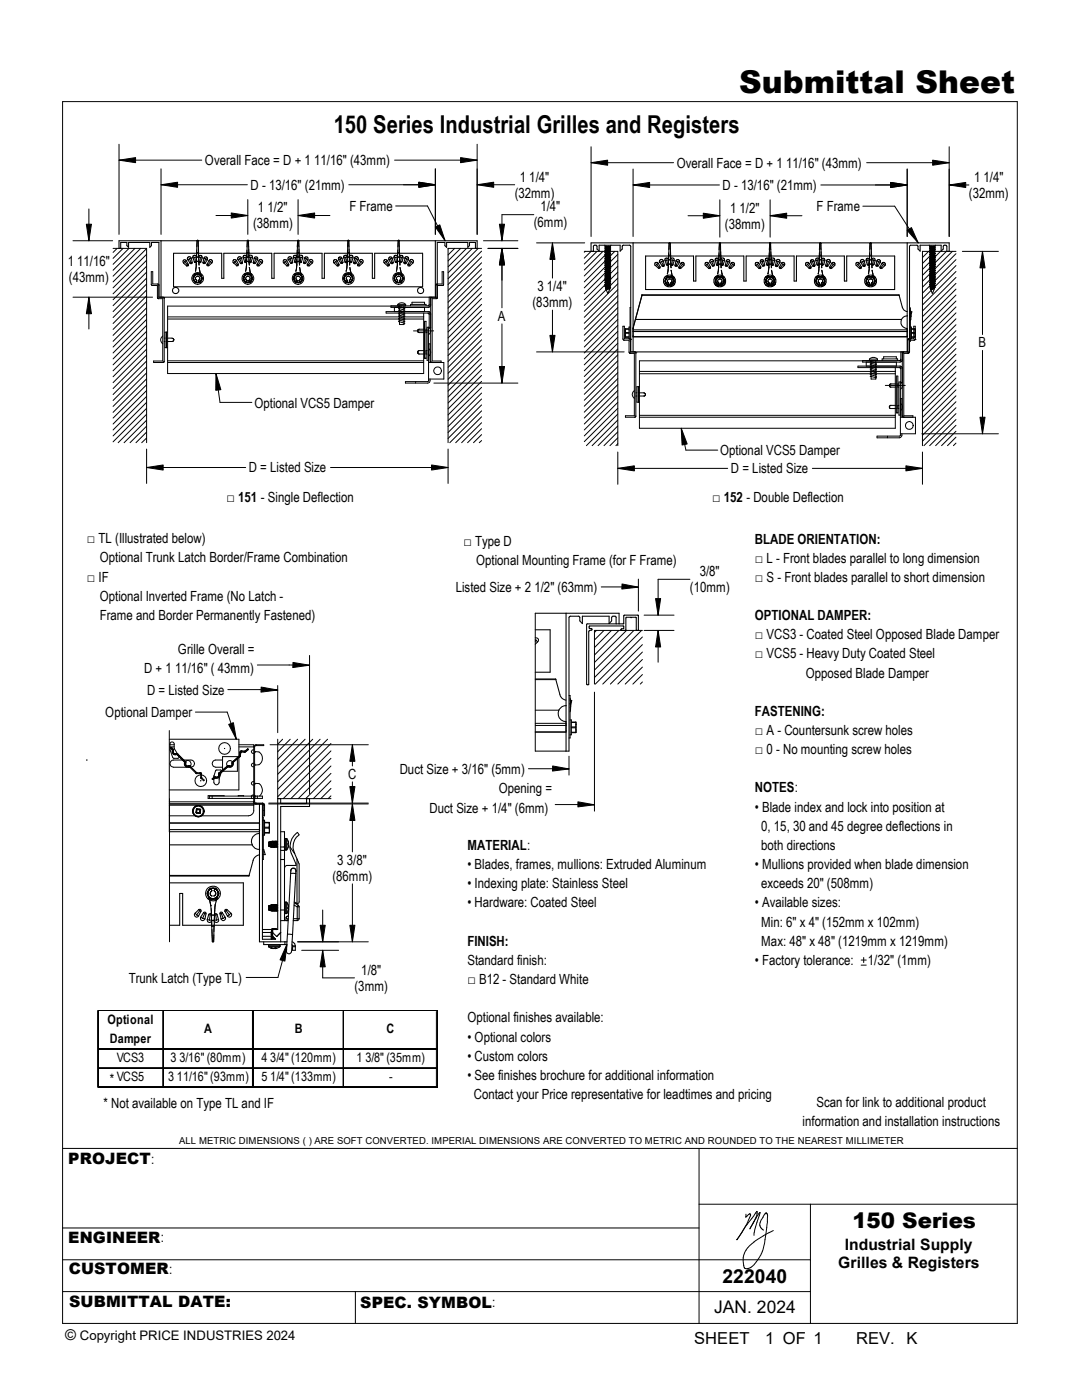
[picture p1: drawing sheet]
<svg xmlns="http://www.w3.org/2000/svg" width="216mm" height="279mm" viewBox="0 0 216 279" stroke-linecap="round" stroke-linejoin="round" font-family="sans-serif">
<defs><g id="words">
<text font-size="6.3" x="147.5" y="18.6">Submittal Sheet</text>
<text font-size="4.9" x="66.6" y="26.5">150 Series Industrial Grilles and Registers</text>
<text font-size="4.3" x="170.1" y="245.1">150 Series</text>
<text font-size="3.9" x="144.1" y="256.1">222040</text>
<text font-size="3.5" x="142.5" y="262">JAN. 2024</text>
<g font-size="3.3">
<text x="138.5" y="268.3">SHEET</text>
<text x="152.7" y="268.3">1 OF 1</text>
<text x="170.8" y="268.3">REV. K</text>
</g>
<g font-size="3.1">
<text x="13.6" y="232.3">PROJECT</text>
<text x="13.6" y="248">ENGINEER</text>
<text x="168.6" y="249.5">Industrial Supply</text>
<text x="13.7" y="254.3">CUSTOMER</text>
<text x="167.3" y="253.1">Grilles &amp; Registers</text>
<text x="13.8" y="260.8">SUBMITTAL DATE:</text>
<text x="71.9" y="260.9">SPEC. SYMBOL</text>
</g>
<text font-size="3" x="13" y="267.4">©</text>
<g font-size="2.8">
<text x="40.9" y="32.9">Overall Face = D + 1 11/16&quot; (43mm)</text>
<text x="135" y="33.4">Overall Face = D + 1 11/16&quot; (43mm)</text>
<text x="50" y="37.8">D - 13/16&quot; (21mm)</text>
<text x="102.7" y="39.5">(32mm)</text>
<text x="103.7" y="36.2">1 1/4&quot;</text>
<text x="144.2" y="37.8">D - 13/16&quot; (21mm)</text>
<text x="193.3" y="39.5">(32mm)</text>
<text x="194.4" y="36.3">1 1/4&quot;</text>
<text x="50.5" y="45.6">(38mm)</text>
<text x="51.5" y="42.4">1 1/2&quot;</text>
<text x="69.7" y="42.2">F Frame</text>
<text x="106.5" y="45.4">(6mm)</text>
<text x="107.8" y="42.2">1/4&quot;</text>
<text x="144.7" y="45.6">(38mm)</text>
<text x="145.7" y="42.4">1 1/2&quot;</text>
<text x="162.9" y="42.2">F Frame</text>
<text x="13.5" y="53">1 11/16&quot;</text>
<text x="13.8" y="56.2">(43mm)</text>
<text x="107.2" y="58.1">3 1/4&quot;</text>
<text x="99.4" y="64">A</text>
<text x="106.3" y="61.3">(83mm)</text>
<text x="195.2" y="69.3">B</text>
<text x="50.8" y="81.4">Optional VCS5 Damper</text>
<text x="49.7" y="94.3">D = Listed Size</text>
<text x="143.7" y="90.9">Optional VCS5 Damper</text>
<text x="145.8" y="94.4">D = Listed Size</text>
<text x="45.2" y="100.2">□ 151 - Single Deflection</text>
<text x="142.1" y="100.2">□ 152 - Double Deflection</text>
<text x="17.4" y="108.4">□ TL (Illustrated below)</text>
<text x="19.9" y="112.2">Optional Trunk Latch Border/Frame Combination</text>
<text x="92.5" y="108.9">□ Type D</text>
<text x="95" y="112.7">Optional Mounting Frame (for F Frame)</text>
<text x="150.6" y="108.5">BLADE ORIENTATION:</text>
<text x="150.6" y="112.3">□ L - Front blades parallel to long dimension</text>
<text x="17.4" y="116.1">□ IF</text>
<text x="19.9" y="119.9">Optional Inverted Frame (No Latch -</text>
<text x="90.9" y="118.2">Listed Size + 2 1/2&quot; (63mm)</text>
<text x="137.7" y="118.2">(10mm)</text>
<text x="139.6" y="115">3/8&quot;</text>
<text x="150.6" y="116.1">□ S - Front blades parallel to short dimension</text>
<text x="19.9" y="123.7">Frame and Border Permanently Fastened)</text>
<text x="150.6" y="123.8">OPTIONAL DAMPER:</text>
<text x="35.5" y="130.5">Grille Overall =</text>
<text x="150.6" y="127.6">□ VCS3 - Coated Steel Opposed Blade Damper</text>
<text x="150.6" y="131.4">□ VCS5 - Heavy Duty Coated Steel</text>
<text x="28.7" y="134.3">D + 1 11/16&quot; ( 43mm)</text>
<text x="160.8" y="135.3">Opposed Blade Damper</text>
<text x="21" y="143.2">Optional Damper</text>
<text x="29.3" y="138.7">D = Listed Size</text>
<text x="150.6" y="142.9">FASTENING:</text>
<text x="150.6" y="146.7">□ A - Countersunk screw holes</text>
<text x="69.5" y="155.4">C</text>
<text x="79.8" y="154.5">Duct Size + 3/16&quot; (5mm)</text>
<text x="150.6" y="150.5">□ 0 - No mounting screw holes</text>
<text x="99.5" y="158.3">Opening =</text>
<text x="150.6" y="158.2">NOTES:</text>
<text x="85.7" y="162.2">Duct Size + 1/4&quot; (6mm)</text>
<text x="150.6" y="162">• Blade index and lock into position at</text>
<text x="151.9" y="165.8">0, 15, 30 and 45 degree deflections in</text>
<text x="67.3" y="172.6">3 3/8&quot;</text>
<text x="93.3" y="169.6">MATERIAL:</text>
<text x="93.3" y="173.5">• Blades, frames, mullions: Extruded Aluminum</text>
<text x="150.6" y="173.5">• Mullions provided when blade dimension</text>
<text x="151.9" y="169.6">both directions</text>
<text x="66.3" y="175.8">(86mm)</text>
<text x="93.3" y="177.3">• Indexing plate: Stainless Steel</text>
<text x="151.9" y="177.3">exceeds 20&quot; (508mm)</text>
<text x="93.3" y="181.1">• Hardware: Coated Steel</text>
<text x="150.6" y="181.1">• Available sizes:</text>
<text x="151.9" y="184.9">Min: 6&quot; x 4&quot; (152mm x 102mm)</text>
<text x="93.3" y="188.8">FINISH:</text>
<text x="151.9" y="188.8">Max: 48&quot; x 48&quot; (1219mm x 1219mm)</text>
<text x="25.7" y="196.2">Trunk Latch (Type TL)</text>
<text x="70.7" y="197.7">(3mm)</text>
<text x="72.1" y="194.5">1/8&quot;</text>
<text x="93.3" y="196.4">□ B12 - Standard White</text>
<text x="93.3" y="192.6">Standard finish:</text>
<text x="150.6" y="192.6">• Factory tolerance:</text>
<text x="173.2" y="192.6">1/32&quot; (1mm)</text>
<text x="93.3" y="207.9">• Optional colors</text>
<text x="93.3" y="204">Optional finishes available:</text>
<text x="93.3" y="211.7">• Custom colors</text>
<text x="93.3" y="215.5">• See finishes brochure for additional information</text>
<text x="20.7" y="221.1">* Not available on Type TL and IF</text>
<text x="21.9" y="216.4">*</text>
<text x="94.5" y="219.3">Contact your Price representative for leadtimes and pricing</text>
<text x="162.9" y="220.9">Scan for link to additional product</text>
<text x="160.1" y="224.7">information and installation instructions</text>
<text x="30.1" y="232.3">:</text>
<text x="32.1" y="247.9">:</text>
<text x="33.7" y="254.3">:</text>
<text x="98.2" y="260.9">:</text>
</g>
<g font-size="2.6">
<text x="21.4" y="204.3">Optional</text>
<text x="21.9" y="208.1">Damper</text>
<text x="40.7" y="206.2">A</text>
<text x="58.8" y="206.2">B</text>
<text x="77.1" y="206.2">C</text>
<text x="23.3" y="211.9">VCS3</text>
<text x="23.3" y="215.7">VCS5</text>
<text x="33.5" y="215.7">3 11/16&quot; (93mm)</text>
<text x="34" y="211.9">3 3/16&quot; (80mm)</text>
<text x="52.2" y="211.9">4 3/4&quot; (120mm)</text>
<text x="52.2" y="215.7">5 1/4&quot; (133mm)</text>
<text x="71.1" y="211.9">1 3/8&quot; (35mm)</text>
<text x="77.6" y="215.7">-</text>
<text x="16" y="267.5">Copyright PRICE INDUSTRIES 2024</text>
</g>
<text font-size="1.9" x="35.8" y="228.3">ALL METRIC DIMENSIONS ( ) ARE SOFT CONVERTED. IMPERIAL DIMENSIONS ARE CONVERTED TO METRIC AND ROUNDED TO THE NEAREST MILLIMETER</text>
</g></defs>
<g fill="none" stroke="#000" stroke-width=".2">
<path d="M12.5 20.3h190.5v243.8h-190.5zM23.7 32l3.4-.5v1zM23.7 32h16.6M23.7 28.8v18M32.1 36.9l3.3-.5v1zM32.1 36.9h17.3M32.1 33.7v13.1M49.4 39.8v7M59.5 39.8v7M69.6 36.9h17.3M78.7 32h16.5M83.6 36.4l3.3 .5-3.3 .5z"/>
<path d="M86.9 33.7v13.1M91.9 31.5l3.3 .5-3.3 .5zM95.2 36.9l3.3-.5v1zM95.2 36.9h7.5M95.2 28.8v18M117.9 32.5l3.3-.5v1zM117.9 29.3v17.9M117.9 32.5h16.5M126.3 36.9l3.3-.5v1zM126.3 36.9h17.3M126.3 33.7v13.5M143.6 39.9v7.4"/>
<path d="M153.7 39.9v7.4M163.8 36.9h17.2M172.9 32.5h16.5M177.7 36.4l3.3 .5-3.3 .5zM181 33.7v13.5M186.1 32l3.3 .5-3.3 .5zM189.4 36.9l3.3-.5v1zM189.4 29.3v17.9M189.4 36.9h3.9M14.6 48h7.9M14.6 59.3h15.8M17.2 44.7h1l-.5 3.3z"/>
<path d="M17.7 59.3l.5 3.3h-1zM17.7 41.7v6.3M17.7 59.3v6.4M22.6 49.6h6.7v38.7M23.4 49.6l-.8 .8M24.6 49.6l-2 2M25.7 49.6l-3.1 3.1M26.9 49.6l-4.3 4.3M28.1 49.6l-5.5 5.5M29.3 59.1l-6.7 6.6M29.3 57.9l-6.7 6.7M29.3 56.7l-6.7 6.7"/>
<path d="M29.3 55.5l-6.7 6.7M29.3 54.3l-6.7 6.7M29.3 53.1l-6.7 6.7M29.3 51.9l-6.7 6.7M29.3 50.8l-6.7 6.6M29.3 49.6l-6.7 6.7M30.2 56.8v-2.6h.3v2.5l1.2 .1v2.5h.9l.2 .2-.1 12.8M30.2 56.9l.2 .1h1v2.4l.2 .2h.9v12.5h-1.9v.2h2.1M31.5 59.5h.1M32.7 59.4h.1M38.7 55.3h.1M38.7 56l.3 .3h.2"/>
<path d="M38.8 54.9l-.2 .5 .1 .6M38.8 54.9h.1M38.9 54.7h1.1M38.9 54.7h.1M38.9 54.7l-.1 .2M39 54.1h.1M39.2 55.9v.1M39.2 51.6l-.2 2.5M39.2 52.9l-.2 1.2M39.2 55.9h.1M39.2 50.5v.8h.5M39.2 56v.3"/>
<path d="M39.2 56h.1M39.2 49.9v1.3M39.2 50.4h.4M39.3 48h.1M39.3 48h.2l.1 1.3M39.3 48l-.1 1.3M39.5 55.1h.1M39.5 55.1l-.3 .1a.4 .4 0 0 0-.2 .4 .4 .4 0 0 0 .2 .3M39.5 55.1l.2 .1a.4 .4 0 0 1 .2 .4 .4 .4 0 0 1-.2 .3M39.5 48h.1M39.6 49.7v1.3M39.6 50.5l.1 .8"/>
<path d="M39.6 56l.2 .3h.1M39.6 56h.1M39.6 51.6l.1 1.3M39.7 52.2v.7M39.7 55.9l-.1 .1M39.7 55.9h.1M39.7 52.2h-.5v.5M39.7 52.9h.1M39.7 53.4l.3 1.3M39.8 53.4l.2 1.3M40 54.7l.1 .2M40.1 54.9l.2 .6a.84 .84 0 0 1-.6 .9 .84 .84 0 0 1-1-.4"/>
<path d="M40.1 54.9h.1M40.2 56l-.3 .3M40.2 55.3h.1M40.2 55.7a.81 .81 0 0 0-.9-1 .81 .81 0 0 0-.6 1.3M43.1 43h6.3M46.1 42.5l3.3 .5-3.3 .5zM48.6 55.7a.55 .55 0 0 0 .5 .6h.1M48.6 55.7a.82 .82 0 0 1 1-1 .82 .82 0 0 1 .6 1.3M48.6 55.7a.82 .82 0 0 0 .7 .7 .82 .82 0 0 0 .9-.4M48.7 55.3h.1M48.8 54.9h.1M48.8 54.9l-.2 .8"/>
<path d="M48.8 54.8v.1M48.9 54.7l-.1 .1M48.9 54.8h-.1M49.2 52.9h.1M49.2 52.9l-.2 1.2zM49.2 51.6v1.3M49.3 50.5l-.1 .8h.5M49.3 55.9l-.1 .1M49.3 56h.1M49.3 56l-.1 .3M49.3 49.9l-.1 1.3M49.3 50.4h.4"/>
<path d="M49.4 48h.1M49.4 48h.2v1.3M49.4 48l-.1 1.3M49.5 55.1l.2 .1a.4 .4 0 0 1 .2 .4 .4 .4 0 0 1-.2 .3M49.6 55.1l-.4 .1a.38 .38 0 0 0-.1 .6l.2 .2M49.6 48h.1M49.6 49.7l.1 1.3M49.7 56l.2 .3M49.7 56h.1M49.7 50.5v.8M49.7 51.6v1.3M49.7 55.9v.1"/>
<path d="M49.7 55.9h.1M49.7 52.2v.7M49.7 52.2h-.5v.1M49.7 52.9h.1M49.9 54.1l-.2-.7 .3 1.3M50 54.4l.1 .3M50 54.7h-1.1M50 54.7h.1M50.1 54.7v.2M50.1 54.9h.1M50.1 54.9l.2 .5-.1 .6M50.2 56l-.3 .3"/>
<path d="M50.2 55.3h.1M58.7 55.3v.5l.2 .4 .4 .1M58.7 55.3h.1M58.9 54.7l-.2 .6M58.9 54.8h-.1M59.2 52.2h.6M59.2 52.9h.1M59.2 55.9h.1M59.2 55.9v.4M59.2 52.9l-.2 1.2zM59.3 51.6l-.1 1.3M59.3 50.5v.8h.4v-.8"/>
<path d="M59.3 49.9v1.3M59.3 50.4h.4M59.4 55.1h.2M59.4 48h.1M59.4 48h.2M59.4 55.1l-.3 .4 .1 .4M59.4 48l-.1 1.3M59.5 43l3.3-.5v1zM59.5 43h6.3M59.6 55.1l.1 .1a.4 .4 0 0 1 .3 .4 .4 .4 0 0 1-.3 .3M59.6 48h.1M59.6 48v1.3"/>
<path d="M59.6 49.7l.1 1.3M59.7 56h.1M59.7 56l.1 .3M59.7 51.6l.1 1.3M59.7 55.9h.1M59.7 52.2l.1 .7M59.7 55.9v.1M59.8 52.9h.1M59.8 56.3h.1M59.9 54.1l-.1-.7 .3 1.3M60 54.4l.1 .3M60.1 54.7h-1.2"/>
<path d="M60.1 54.7l.1 .2M60.1 54.7v.1M60.1 54.7h.1M60.2 54.9h.1M60.2 54.9a.93 .93 0 0 1-.3 1.4M60.2 55.2a.82 .82 0 0 0-1.4-.2 .82 .82 0 0 0 .5 1.3 .82 .82 0 0 0 1-.9M60.3 55.3h.1M68.7 55.3h.1M68.9 54.8l-.1 .1a.96 .96 0 0 0 .3 1.4h.1M68.9 54.8h.1M69.2 56.3h.1M69.3 52.2h.5v.7"/>
<path d="M69.3 52.9h.1M69.3 55.9h.1M69.3 52.9l-.3 1.2zM69.3 56h.1M69.3 51.6v1.3M69.3 56l-.1 .3M69.3 50.5v.8h.5M69.3 55.1h.3M69.3 49.9v1.3M69.3 50.4h.4M69.4 48h.1M69.4 48h.2v1.3"/>
<path d="M69.4 55.1l-.3 .4 .2 .5M69.4 48l-.1 1.3M69.6 48h.1M69.6 55.1l.3 .4-.2 .5M69.6 49.7l.1 1.3M69.7 50.5v.8M69.7 51.6l.1 1.3M69.7 56h.1M69.7 56l.1 .3M69.8 52.9h.1M69.8 55.9h.1M69.8 56.3h.1"/>
<path d="M69.8 56.3h.2M69.8 53.4l.3 1.3M69.8 53.4v.1M69.8 53.7l.3 1M70.1 54.7h-1.2v.1M70.1 54.7v.1M70.1 54.8l.1 .1M70.2 54.9h.1M70.2 54.9l.2 .5M70.3 55.3h.1M70.3 55.4a.82 .82 0 0 0-1.2-.5 .82 .82 0 0 0 0 1.3 .82 .82 0 0 0 1.2-.5M70.4 55.7l-.5 .6"/>
<path d="M70.4 55.4l-.1 .3M78.7 55.7l.3 .5 .2 .1M78.7 55.3h.1M78.8 55.2a.82 .82 0 0 1 1.3-.2 .82 .82 0 0 1-.2 1.3 .82 .82 0 0 1-1.2-.6M78.9 54.9h.1M78.9 54.9l-.2 .8M79 41.1h6.3l3.5 6.9M79.2 56.3h.1M79.3 52.2h.5M79.3 52.9h.1M79.3 55.9v.1M79.3 55.9h.1"/>
<path d="M79.3 52.9l-.2 1.2zM79.3 50.5v.8h.5M79.3 56h.1M79.3 51.6v1.3M79.3 56l-.1 .3M79.4 55.1h.3M79.4 49.9l-.1 1.3M79.4 50.4h.3M79.5 48h.1M79.5 48h.1l.1 1.3M79.5 55.1l-.4 .4 .2 .4M79.5 48l-.1 1.3"/>
<path d="M79.6 48h.1M79.6 55.1l.4 .4-.2 .5M79.7 49.7v1.3M79.7 50.5l.1 .8M79.7 51.6l.1 1.3M79.8 56h.1M79.8 56v.3M79.8 52.9h.1M79.8 55.9h.1M79.8 52.2v.7M79.8 53.4l.3 1.3M79.8 56.3h.1"/>
<path d="M79.8 56.3h.2M80.1 54.7h.1M80.1 54.7h-1.1l-.1 .2M80.1 54.7l.1 .1M80.2 54.8l.1 .1M80.2 54.9a.96 .96 0 0 1-.2 1.4M80.3 55.3h.1M86 59.4h.1M86.9 45.3l.9-.4 1 3.1zM88.4 56.9l-1.2 .1v2.5l-.1 .1h-.9v12.5h1.8v.2M88.4 56.9h.1M88.5 56.9v-2.7h-.3v2.5l-1.2 .1v2.5h-.9l-.2 .2"/>
<path d="M88.5 56.8l-.1 .1M89.5 49.6l-.1 .1M90.7 49.6l-1.3 1.3M91.9 49.6l-2.5 2.5M93.1 49.6l-3.7 3.7M94.2 49.6l-4.8 4.8M95.4 49.6l-6 6M96.1 49.6h-6.7v38.7M96.1 59.6l-6.7 6.7M96.1 58.4l-6.7 6.7M96.1 57.2l-6.7 6.7M96.1 56l-6.7 6.7"/>
<path d="M96.1 54.8l-6.7 6.7M96.1 53.6l-6.7 6.7M96.1 52.5l-6.7 6.6M96.1 51.3l-6.7 6.7M96.1 50.1l-6.7 6.7M96.5 48h6.8M97.4 49.6h5.9M99.7 44.7h1l-.5 3.3zM100.2 49.6l.5 3.3h-1zM100.2 49.6v11.8M106.5 42.8h-6.3v5.2M107.1 48.5h9.6"/>
<path d="M110.2 48.5l.5 3.3h-1zM110.2 48.5v7M116.6 50.2h6.7v38.7M116.8 50.2l-.2 .1M117.9 50.2l-1.3 1.3M119.1 50.2l-2.5 2.5M120.3 50.2l-3.7 3.7M121.5 50.2l-4.9 4.9M122.7 50.2l-6.1 6.1M123.3 59l-6.7 6.7M123.3 57.8l-6.7 6.7M123.3 56.6l-6.7 6.7"/>
<path d="M123.3 55.5l-6.7 6.6M123.3 54.3l-6.7 6.7M123.3 53.1l-6.7 6.7M123.3 51.9l-6.7 6.7M123.3 50.8l-6.7 6.6M132.8 55.8h.1M132.8 55.8v.5l.4 .5M133 55.5h.1M133 55.5l-.2 .3M133 55.2v.3M133 55.3v.1M133.2 56.8h.1"/>
<path d="M133.2 56.8v.1M133.2 56.9h.1M133.3 53.4l-.2 1.3zM133.3 53.4h.1M133.3 56.8h.1M133.3 56.8v.1M133.4 56.5h.1M133.4 56.6h.1M133.4 56.5v.1M133.4 52.2l-.1 1.2M133.4 56.6l-.1 .2M133.4 51.1v.8h.5l-.1-.8"/>
<path d="M133.4 50.5v1.2M133.5 55.7h.2M133.5 48.6h.1M133.5 48.5h.1M133.5 55.7l-.3 .3 .2 .5M133.5 48.5v.1M133.5 48.6l-.1 1.2M133.6 48.5l.1 .1 .1 1.2M133.7 55.7l.3 .1a.55 .55 0 0 1-.2 .8M133.7 48.5v.1M133.7 48.6h.1M133.8 50.2v1.3"/>
<path d="M133.8 56.6h.1M133.8 56.6l.1 .2M133.8 52.2l.1 1.2M133.9 56.5h.1M133.9 52.7v.7M133.9 52.7l-.6 .1M133.9 53.4h.1M133.9 56.8h.1M133.9 56.8h.2M134 54.7l-.1-.8 .3 1.3M134.1 54.9l.1 .3M134.2 56.7l-.2 .1"/>
<path d="M134.2 55.2h-1.2M134.2 55.2l.1 .2M134.2 55.2h.1M134.2 55.4h.1M134.3 55.5h.1M134.3 56.6l-.3 .2M134.3 55.5l.1 .3M134.3 55.4v.1M134.4 56.5l-.1 .1M134.4 55.8h.1M134.4 55.8v.7M137.3 43.1h6.3"/>
<path d="M140.3 42.5l3.3 .6-3.3 .5zM142.8 55.8v.6l.4 .4M142.8 55.8h.1M143 55.5l-.2 .3M143 55.5h.1M143 55.3v.2M143 55.3h.1M143.2 56.8h.1M143.2 56.8l.1 .1M143.3 56.8h.1M143.3 56.8h-.1M143.4 53.4l-.2 1.3z"/>
<path d="M143.4 52.7h.5M143.4 53.4h.1M143.4 52.2v1.2M143.4 56.6l-.1 .2M143.4 56.6h.1M143.5 51.1l-.1 .8h.5l-.1-.8M143.5 55.7h.3M143.5 50.5l-.1 1.2M143.6 55.7a.54 .54 0 0 0-.2 .9M143.6 48.6h.1M143.6 48.6l-.1 1.2M143.7 55.7a.52 .52 0 0 1 .4 .4 .52 .52 0 0 1-.3 .5"/>
<path d="M143.7 48.6h.1M143.7 48.5v.1M143.7 48.5l-.1 .1M143.8 48.6h.1M143.8 48.6v1.2M143.8 50.2v1.3M143.8 56.6l.1 .2M143.8 56.6h.1M143.8 52.2l.1 1.2M143.9 52.7v.7M143.9 53.4h.1M143.9 56.5h.1"/>
<path d="M143.9 56.8h.1M143.9 56.8h.2M144 56.8h.1M144.1 54.7l-.2-.8 .3 1.3M144.1 54.9l.1 .3M144.2 56.7l-.1 .1M144.2 55.2h-1.2v.1M144.2 55.2l.1 .3M144.2 55.2h.1M144.3 55.5l.1 .3M144.3 55.5h.1M144.4 56.5l-.3 .3"/>
<path d="M144.4 55.8l.1 .5-.2 .3M144.4 55.8h.1M152.9 55.8h.1M152.9 55.8v.6l.3 .4M153 55.5h.1M153 55.5l-.1 .3M153.2 56.8h.1M153.4 56.8h.1M153.4 56.8h-.2M153.4 53.4l-.2 1.3zM153.4 52.7h.6l-.1 .7M153.4 53.4h.1"/>
<path d="M153.5 56.6h.1M153.5 52.2l-.1 1.2M153.5 56.6l-.1 .2M153.5 51.1v.8h.4M153.5 55.7h.3M153.5 50.5v1.2M153.6 55.7a.54 .54 0 0 0-.1 .9M153.6 48.6h.1M153.6 48.6l.2-.1v1.3M153.6 48.6l-.1 1.2M153.7 43.1l3.3-.6v1.1zM153.7 43.1h6.3"/>
<path d="M153.8 55.7a.54 .54 0 0 1 .1 .9M153.8 48.6h.1M153.8 50.2v1.3M153.8 51.1l.1 .8M153.8 52.2l.1 1.2M153.9 56.6h.1M153.9 56.6l.1 .2M153.9 53.4h.1M154 56.8h.1M154.1 54.7l-.2-.8 .4 1.3M154.2 54.9l.1 .3M154.2 56.7l-.1 .1"/>
<path d="M154.3 55.2h-1.2l-.1 .3M154.3 55.2v.3M154.3 55.5h.1M154.3 55.5l.2 .3M154.4 56.5l-.3 .3M154.5 55.8h.1M154.5 55.8v.5l-.2 .3M162.9 55.8h.1M162.9 55.8v.6l.4 .4M163 55.5h.1M163 55.5l-.1 .3M163.1 55.2h1.2v.2"/>
<path d="M163.1 55.2l-.1 .3M163.1 55.2v.1M163.3 56.8h.1M163.4 53.4h.1M163.4 56.8h.1M163.4 56.8h-.1M163.4 52.2l-.2 2.5 .2-1.3M163.4 56.5h.1M163.5 51.1v.8h.5M163.5 56.6h.1M163.5 56.6l-.1 .2M163.5 50.5l-.1 1.2"/>
<path d="M163.5 55.7h.3M163.6 48.6h.1M163.6 48.6l-.1 1.2M163.6 48.5h.2v1.3M163.6 55.7a.52 .52 0 0 0-.3 .4 .52 .52 0 0 0 .2 .5M163.6 48.5v.1M163.8 48.6h.1M163.8 55.7a.45 .45 0 0 1 .3 .3 .45 .45 0 0 1-.1 .5M163.8 50.2l.1 1.3M163.9 51.1v.8M163.9 56.6h.1M163.9 52.2l.1 1.2"/>
<path d="M163.9 56.6l.1 .2M164 53.4h.1M164 52.7v.7M164 53.9l.3 1.3M164 52.7h-.6v.7M164 56.8h.1M164 56.5l-.1 .1M164 56.8v.1M164.2 56.8l-.2 .1M164.3 56.7l-.3 .2M164.3 56.7l-.2 .2M164.3 55.2l.1 .3"/>
<path d="M164.3 55.2h-1.2M164.4 55.5h.1M164.4 55.5l.1 .3M164.4 56.5l-.1 .2M164.5 55.8h.1M164.5 55.8v.5l-.2 .3M172.2 41.1h6.3l4.7 7.4M172.9 55.8h.1M172.9 55.8v.2a.74 .74 0 0 0 .4 .8M173.1 55.5h.1M173.1 55.5l-.2 .3M173.1 55.2h1.2"/>
<path d="M173.1 55.2h.1M173.1 55.2v.3M173.3 56.8h.1M173.4 56.8h.1M173.4 56.8h-.1M173.5 56.5h.1M173.5 52.2l-.1 1.2M173.5 51.1v.8h.5M173.5 56.6h.1M173.5 56.6l-.1 .2M173.5 50.5v1.2M173.6 55.7h.2"/>
<path d="M173.6 48.6h.1M173.6 48.6l-.1 1.2M173.7 55.7l-.3 .1a.55 .55 0 0 0 .1 .8M173.8 48.5l-.2 .1M173.8 48.5h.1M173.8 48.6l.1 1.2M173.8 55.7h.1M173.8 55.7l.4 .3-.3 .5M173.8 48.6h.1M173.8 48.5v.1M173.9 50.2v1.3M173.9 51.5v.4"/>
<path d="M173.9 51.1v.4M173.9 52.2l.1 1.2M173.9 56.5h.1M173.9 56.6h.1M173.9 56.5v.1M173.9 52.7l.1 .7M173.9 56.6l.1 .2M174 52.7h-.5l-.2 2 .2-1.3M174 53.4h.1M174 56.8h.1M174 56.8l.1 .1M174 53.9l.3 1.3"/>
<path d="M174 56.8h.2M174.1 56.9h.1M174.3 56.7l-.2 .2M174.3 55.2l.1 .3M174.3 56.7l-.1 .1M174.3 55.3l.1 .1M174.4 55.5h.1M174.4 55.5l.1 .3M174.5 56.5l-.2 .2M174.5 56.5l-.1 .1M174.5 55.8h.1M174.5 55.8l.1 .3-.1 .4"/>
<path d="M181 46l.9-.6 1.3 3.1zM184.1 50.2h6.7M184.1 50.2v38.7M184.1 50.2h.1M185.3 50.2l-1.2 1.2M186.5 50.2l-2.4 2.4M187.7 50.2l-3.6 3.6M188.8 50.2l-4.7 4.7M190 50.2l-5.9 5.9M190.8 58.9l-6.7 6.7M190.8 57.7l-6.7 6.7M190.8 56.6l-6.7 6.6"/>
<path d="M190.8 55.4l-6.7 6.7M190.8 54.2l-6.7 6.7M190.8 53l-6.7 6.7M190.8 51.8l-6.7 6.7M190.8 50.6l-6.7 6.7M192 50.2h7.2M196 50.2l.6 3.3h-1.1zM196 50.2v16.6M29.3 74.4l-6.7 6.7M29.3 79.1l-6.7 6.7M29.3 77.9l-6.7 6.7M29.3 76.8l-6.7 6.6"/>
<path d="M29.3 75.6l-6.7 6.7M29.3 73.2l-6.7 6.7M29.3 72.1l-6.7 6.6M29.3 70.9l-6.7 6.7M29.3 69.7l-6.7 6.7M29.3 68.5l-6.7 6.7M29.3 67.3l-6.7 6.7M29.3 66.1l-6.7 6.7M29.3 64.9l-6.7 6.7M29.3 63.8l-6.7 6.6M29.3 62.6l-6.7 6.7M29.3 61.4l-6.7 6.7"/>
<path d="M29.3 60.2l-6.7 6.7M32.5 67.1a.9 .9 0 0 0 0 1.5M32.7 72.3h.1M32.7 72.2h.1M32.8 68.2h.1M32.8 67.5h.1M33.2 66.3v3.1M33.2 67.5l1.3 .1M33.4 66.3h-.5v3.1h.5M33.4 63.7h51.1M33.4 72h51.1M33.4 72.3h51.1"/>
<path d="M33.4 63.2h51.1M34.5 67.5v.1M34.5 67.6l.1 .3-.1 .3h-1.3M34.6 68h.1M34.6 67.8h.1M43.1 74.5l1 3.3-1 .1zM43.1 74.5l.8 5.8h6.3M78.7 61.3v.9M79.4 60.7a1.07 1.07 0 0 1 1.5 0M79.4 60.7h1.5M79.4 60.7v.3M79.5 62.5l1.3 .4h-.2"/>
<path d="M79.5 62.2l1.3 .3M79.7 61v3.8h.9v-3.8M79.7 63.8h-.2l1.3 .4h-.2M79.7 63.5h-.2l1.3 .3h-.2M79.7 63.2h-.2l1.3 .3h-.2M79.7 62.9h-.2l1.3 .3h-.2M79.7 61.9h-.2l1.3 .3M79.7 64.2h-.2l1.3 .3h-.2M79.7 61.6h-.2l1.3 .3h-.2M79.7 61.2h-.2l1.3 .4h-.2M80.2 61.1h-46.8v13.4h51.1v-12M80.9 60.7v.3"/>
<path d="M81.9 61v-.3h3.1v.3M82.2 60.7v-.4h2.5v.4M82.5 66h4M82.9 76.2v.3M83.3 70.3h.1M83.3 66h.1M83.3 70.3l.3 .4h1.1M83.3 66l.1 .1M83.4 66.2l.2 .2h1.1M83.4 66.1v.1M83.4 65.8v.1M83.4 70.1h.1"/>
<path d="M83.4 65.9l-.1 .1M84.7 64.1h.3v7.4h-.3zM84.7 70h-1.1l-.3 .3M84.7 65.7h-1.1l-.2 .1M84.7 61.3v.9M85 70.7h.2M85 70h.2M85 66.4h.2M85 65.7h.2M85.5 62.5h.1M85.5 69.6a.9 .9 0 0 1 0 1.5M85.5 65.3a.9 .9 0 0 1 0 1.5"/>
<path d="M85.5 65.3v10.7l-.1 .2h-4.5v.3h4.4a.54 .54 0 0 0 .5-.9M85.5 65.3h-.3v6.6h.3M85.5 72.3h3.1v3.3h-3.1M85.5 68.6h.3v3.7M85.6 62.7h.1M85.6 62.7v2.7h.3M85.9 62.6l-.3-.4h-8.6v.3h8.6v.2M85.9 60.9l-.4 .4h-7.5v-.3h7.5l.1-.1v-1.6h.3l.1 13M86 72.3h.1M86.6 76.5h16.7M96.1 79.6l-6.7 6.7M96.1 78.4l-6.7 6.7"/>
<path d="M96.1 77.3l-6.7 6.6M96.1 76.1l-6.7 6.7M96.1 74.9l-6.7 6.7M96.1 73.7l-6.7 6.7M96.1 72.6l-6.7 6.6M96.1 71.4l-6.7 6.7M96.1 70.2l-6.7 6.7M96.1 69l-6.7 6.7M96.1 67.8l-6.7 6.7M96.1 66.6l-6.7 6.7M96.1 65.4l-6.7 6.7M96.1 64.3l-6.7 6.7"/>
<path d="M96.1 63.1l-6.7 6.7M96.1 61.9l-6.7 6.7M96.1 60.7l-6.7 6.7M99.7 73.2h1l-.5 3.3zM100.2 64.6v11.9M107.1 70.2h17.4M109.7 66.9h1l-.5 3.3zM110.2 61.9v8.3M123.3 79.1l-6.7 6.7M123.3 77.9l-6.7 6.7M123.3 76.8l-6.7 6.6M123.3 75.6l-6.7 6.7"/>
<path d="M123.3 74.4l-6.7 6.7M123.3 73.2l-6.7 6.7M123.3 72l-6.7 6.7M123.3 70.8l-6.7 6.7M123.3 69.6l-6.7 6.7M123.3 68.5l-6.7 6.6M123.3 67.3l-6.7 6.7M123.3 66.1l-6.7 6.7M123.3 64.9l-6.7 6.7M123.3 63.8l-6.7 6.6M123.3 62.6l-6.7 6.7M123.3 61.4l-6.7 6.7"/>
<path d="M123.3 60.2l-6.7 6.7M124.3 67.7v-2.6h.3v2.5h1.1l.1 .1v2.5h.9l.2 .2M124.3 67.8h.1M124.4 67.9h1.1v2.3l.2 .3M124.4 67.8v.1M125.7 70.5h.1M125.7 67.6h.1M125.7 70.5h.9v12.5h-1.8v.3l2-.1M125.8 67.8h.1M126.6 78a.9 .9 0 0 0 0 1.5M126.7 70.3h.1M126.8 70.3v.1"/>
<path d="M126.9 70.4h.1M126.9 79h.2M126.9 78.4h.2M126.9 70.4l-.1 12.8M127.4 77.2v3.1M127.4 78.4h1.1l.3 .3-.2 .3h-1.2M127.6 77.2h-.5v3.1h.5M127.6 74.6h51M127.6 74.1h51M128.7 78.9h.1M172.8 72.3v.8M173.5 71.7a1.12 1.12 0 0 1 1.6 0"/>
<path d="M173.5 71.7v.3M173.5 71.7h1.6M173.8 72v3.6h1v-3.6M173.8 75.1h-.1l1.2 .3h-.1M173.8 74.8h-.1l1.2 .3h-.1M173.8 73.4h-.1l1.2 .4h-.1M173.8 73.1h-.1l1.2 .3h-.1M173.8 74.4h-.1l1.2 .4h-.1M173.8 74.1h-.1l1.2 .3h-.1M173.8 73.8h-.1l1.2 .3h-.1M173.8 72.8h-.1l1.2 .3h-.1M173.8 72.5h-.1l1.2 .3h-.1"/>
<path d="M173.8 72.1h-.1l1.2 .4h-.1M174.3 72h-46.7v13.5h51v-12.1M175.1 71.7v.3M176 72v-.4h3.1v.4M176.3 71.6v-.4h2.6v.4M176.7 76.9h3.9M177.6 77.2h.1M178.9 75.1h.3v7.3h-.3zM178.9 76.6h-1.2l-.2 .3 .2 .4h1.2M178.9 72.3v.8M179.2 77.3h.2M179.2 76.6h.2"/>
<path d="M179.6 71.9h.1M179.6 71.9l.1-.1v-1.6h.3v12.8l.3 .3M179.6 71.9l-7.5 .1v.3h7.4l.5-.4M179.6 73.4l.1 .1v2.9h.3M179.7 76.2a.95 .95 0 0 1 0 1.5M179.7 79.5h.3v3.8M180 73.4l-.3-.3h-8.5v.3h8.5M180.1 70.4h.1M180.1 70.4l-.1 .1M181.1 67.8h.1M181.1 67.8l.2-.2h1v-2.5h.3v2.6l-.2 .2h-1v2.5l-1.1 .1v12.5h1.9v.3M181.1 67.8v2.4h-.9l-.1 .2"/>
<path d="M181.4 70.4h.1M182.6 67.8h.1M190.8 79l-6.7 6.7M190.8 77.8l-6.7 6.7M190.8 76.6l-6.7 6.7M190.8 75.4l-6.7 6.7M190.8 74.3l-6.7 6.6M190.8 73.1l-6.7 6.7M190.8 71.9l-6.7 6.7M190.8 70.7l-6.7 6.7M190.8 69.6l-6.7 6.6M190.8 68.4l-6.7 6.7"/>
<path d="M190.8 67.2l-6.7 6.7M190.8 66l-6.7 6.7M190.8 64.8l-6.7 6.7M190.8 63.6l-6.7 6.7M190.8 62.4l-6.7 6.7M190.8 61.3l-6.7 6.6M190.8 60.1l-6.7 6.7M196 69.9v16.7M29.3 93.3l3.3-.5v1zM29.3 83.9l-4.5 4.4M29.3 89.6v6.9M29.3 87.4l-1 .9"/>
<path d="M29.3 86.2l-2.2 2.1M29.3 85l-3.3 3.3M29.3 82.7l-5.7 5.6M29.3 81.5l-6.7 6.7M29.3 80.3l-6.7 6.7M29.3 93.3h19.7M66 93.3h23.4M86.1 92.8l3.3 .5-3.3 .5zM89.4 89.6v6.9M96.1 87.9l-.5 .4M96.1 86.7l-1.6 1.6M96.1 85.6l-2.8 2.7"/>
<path d="M96.1 84.4l-4 3.9M96.1 83.2l-5.2 5.1M96.1 82l-6.4 6.3M96.1 80.8l-6.7 6.7M123.3 93.5l3.3-.5v1zM123.3 90.2v6.4M123.3 88.6l-.4 .3M123.3 87.4l-1.6 1.5M123.3 86.2l-2.8 2.7M123.3 85l-4 3.9M123.3 83.8l-5.1 5.1M123.3 82.6l-6.3 6.3"/>
<path d="M123.3 81.5l-6.7 6.6M123.3 80.3l-6.7 6.7M123.3 93.5h21.9M126.8 83.2h-.1M127.6 82.9h51M127.6 83.3h51M135.9 85.5l1.2 3.1-1 .2zM135.9 85.5l1 4.3h6.3M162.1 93.5h22M177.1 87v.4M177.6 81.5h.1M178.9 80.9h-1.2l-.2 .3 .1 .3h1.3"/>
<path d="M179.2 81.5h.2M179.2 80.9h.2M179.7 80.5a.91 .91 0 0 1 0 1.5M179.7 82.8h-.3v-6.6h.3v10.7l-.2 .1h-4.5v.4l4.5-.1a.58 .58 0 0 0 .5-.7M179.7 83.3h3v3.3h-3M180.2 83.2h.1M180.8 93l3.3 .5-3.3 .5zM183.9 86.6h15.3M184.1 90.2v6.4M190.8 88.4l-.6 .5M190.8 87.2l-1.7 1.7M190.8 86.1l-2.9 2.8"/>
<path d="M190.8 84.9l-4.1 4M190.8 83.7l-5.3 5.2M190.8 82.6l-6.4 6.3M190.8 81.4l-6.7 6.7M190.8 80.2l-6.7 6.7M195.5 83.3h1.1l-.6 3.3zM120 117.1l7.4 .1M124.1 116.5l3.3 .7-3.3 .4zM127.4 115.6v6.4M130.8 119.5h1l-.5 3.3zM137.7 115.6h-6.4v7.2M45.5 137.6l9.9 .1"/>
<path d="M51.4 132.7l10.4 .1M52.1 137.1l3.3 .6-3.3 .4zM55.4 136.8v9.4M58.5 132.2l3.3 .6-3.4 .4zM61.8 130.8v27.6M106.8 135.6h4.1M106.8 122.4v27.5M118.6 138.1v23.8M119 125.8l-.4 .4M120.5 125.8l-1.9 1.9M122 125.8l-3.4 3.4M123.5 125.8l-4.9 4.9"/>
<path d="M125 125.8l-6.4 6.4M126.5 125.8l-7.9 7.9M128 125.8l-9.4 9.4M128.2 125.8h-9.6v10.7M128.2 136.1l-.4 .4M128.2 134.6l-1.9 1.9M128.2 133.1l-3.4 3.4M128.2 131.6l-4.9 4.9M128.2 130.1l-6.4 6.4M128.2 128.7l-7.9 7.8M128.2 127.1l-9.4 9.4M128.5 125.8h6"/>
<path d="M128.5 122.8h6M131.3 125.8l.5 3.3h-1zM131.3 125.8v6.4M17.4 151.7h.1M33.8 147.5h13.9v10.1h-13.9M33.8 145.8v20.2M33.8 159.4v28.6M33.9 149.1h.9M33.9 148.6h.9M34 149.3h.1M34 149.3l.4 .3M34.1 151.9l.5-.2h3.5a.72 .72 0 0 1 .7 .7 .72 .72 0 0 1-.7 .7h-3.5a.74 .74 0 0 1-.6-.4 .74 .74 0 0 1 .1-.8z"/>
<path d="M34.2 149.2h.1M34.2 149.2l.3 .3M34.2 149.2l-.2 .1M34.4 149.6v.2M34.4 149.6v.1M34.4 149.7h.1M34.4 149.8a.58 .58 0 0 0 .1 .7 .58 .58 0 0 0 .7 .1M34.4 149.8l.1 .6 .3 .2h.4M34.4 149.7v.1M34.4 149.8l.2 .1M34.5 149.5l.1 .4M34.5 149.5v.1"/>
<path d="M34.5 149.5l-.1 .1M34.5 149.6l.1 .3M34.5 149.6h.1M34.5 149.6l-.1 .1M34.6 149.9a.42 .42 0 0 0 .1 .4 .42 .42 0 0 0 .4 .1M34.6 149.9v.3l.3 .3 .2-.1M35.1 150.4l.3 .1M35.1 150.4l.4 .1M35.1 150.4l.1 .2M35.2 150.6h.1M35.3 150.6h.1M35.3 150.6l1.5 1.5"/>
<path d="M35.4 150.4l-.6-1v-.9a.42 .42 0 0 0-.5-.4 .42 .42 0 0 0-.4 .4v1.1l.6 1.6 .1 .1h1l.1-.3-.3-.5M35.4 150.5h.1M35.4 150.5l-.1 .1M35.5 150.5l1.5 1.5M35.5 150.5l-.2 .1M35.7 151h.1M35.8 150.8l-.1 .2M36.8 152.1h.1M36.9 152.1v.1M36.9 152.2a.66 .66 0 0 0 .8 .8M36.9 152.1a.7 .7 0 0 0 .4 1M36.9 152.1h.1"/>
<path d="M36.9 152.2l.1 .1M36.9 151.9l-.1 .2M37 152a.67 .67 0 0 1 .9 0 .67 .67 0 0 1 0 .9M37 152h.1M37 152l-.1 .1M37 152v.3M37 152.3l.3 .5 .3 .1M37.6 152.9h.3M37.6 152.9l.1 .1M37.7 153h.1M37.8 153h.1M37.8 153l1.3 1.3"/>
<path d="M37.8 153l-.2 .1M37.8 153v.1M37.9 153.1h.1M37.9 152.9h.1M37.9 152.9l-.1 .1M37.9 152.9l.1 .1M38 153l-.1 .1M38 153l.1 .1M38 153l1.2 1.2M38.1 153.1l1.1 1.1M39 142.1h6.3l1.9 5.4M39.1 154.3l.2 .1"/>
<path d="M39.2 154.2h.1M39.2 154.2l-.1 .1M39.3 154.2v.2M39.3 154.2h.6M39.3 154.4h.6M39.9 154.4h.1M39.9 154.2l.3 .1v.2M39.9 154.2l.2 .1M39.9 154.4l.1 .1M39.9 154.2v.2M40 154.4v.1M40.1 155.8h.1"/>
<path d="M40 155.2l.1 .2M40 154.5v.7M40 155.2h.2M40 154.5h.2M40.1 154.3l.1 .2M40.1 154.3l-.1 .1M40.2 155.2h.1M40.2 154.5v.7M40.3 155.2l.5 .5-.2 .1-.5-.4M40.3 155.2l-.2 .2M42.3 158.9v.4M42.3 155.4h.1"/>
<path d="M42.4 155.4l.1 .2M42.5 155.6h.1M42.7 155.1h.1M42.7 155.1l-.3 .3M42.7 155.1l.1 .2M42.8 155.1h.1M42.8 155.1v.1M42.8 155.2h.2M42.8 155.2v.1M42.8 155.2h.1M42.8 155.3l-.3 .3M43 155.2l-.2 .1"/>
<path d="M43.1 153.7h1l.1 .2a4.4 4.4 0 0 0-.5 2.4 .53 .53 0 0 1-.6 .3 .53 .53 0 0 1-.4-.5 3.6 3.6 0 0 1 .3-2.3zM43.1 155.1h-.3M43.1 155.1h-.4M43.1 155.1l-.1 .1M43.6 154.6l-.1 .4-.4 .1M43.6 154.6l-.1 .5h-.4M43.7 154.3l-.1 .3M43.7 154.3h.1M43.7 154.3l.2 .1M43.8 154.5a.6 .6 0 0 1-.2 .7 .6 .6 0 0 1-.6 0M43.8 154.5v.4l-.2 .3-.3 .1-.3-.1M43.8 154.5l-.2 .1"/>
<path d="M43.9 154.4l-.1 .1M43.9 154.4h.1M44.1 153.9l.1 .1M44.1 153.9l-.4 .4M44.2 154v.1M44.2 154.1l-.3 .3M44.4 151.7h-1.3a.72 .72 0 0 0-.8 .7 .72 .72 0 0 0 .8 .7h1.3M44.4 151h3v2.9h-3zM44.7 158.9l-3.2-.1v.5h9.1h-.2M44.8 149.4h.1M45.3 153l.1 .1M45.3 153l-1.6 1.3"/>
<path d="M45.4 152.9h.1M45.4 152.9l-.1 .1M45.4 152.9l.1 .1M45.4 153.1l-.1-.2-1.2 1M45.4 153.1l-1.5 1.3M45.4 153.1l-1.2 1M45.5 153h.1M45.5 153l-.1 .1M45.6 144.6l1-.4 .6 3.3zM45.7 152.8l-.3 .1M45.7 152.8l-.1 .2M45.8 153.1h.1"/>
<path d="M46.3 152.3l-.1 .5h-.5M46.4 152.1l-.1 .2M46.4 152.1l.1 .1M46.4 152v.1M46.4 152l.1 .1M46.5 152.3a.62 .62 0 0 1-.2 .6 .62 .62 0 0 1-.7 .1M46.5 152.2v.1M46.5 152.1a.66 .66 0 0 0-1-.1 .66 .66 0 0 0 0 1M46.5 152.2a.66 .66 0 0 1-.2 .8 .66 .66 0 0 1-.8 0M46.5 152.3h-.2M46.5 152l.1 .1M46.5 152h-.1"/>
<path d="M46.6 152.1l-.1 .1M47.5 158.9h1.1M47.7 148.6h2.9v13.2a1.08 1.08 0 0 1-1 1h-9.3M47.7 149.1h3.1M47.8 150.9l-1.3 1.1M47.8 150.9l.1 .1M47.8 150.8v.1M47.8 150.8h.2M47.9 151l-1.3 1.1M47.9 150.2l-.1 .6M47.9 150.2h.1M48 150.8l-.1 .2"/>
<path d="M48 149.9l-.1 .3M48 149.9l.1 .2M48 150.2v.6M48.1 150.1l-.1 .1M48.2 150l-.1 .1M48.2 149.9l-.3 .3M48.2 150l-.2 .2M48.2 149.9h-.2M48.2 149.9v.1M48.2 149.9h.6M48.2 150l.6 .1M48.8 149.9v.2"/>
<path d="M48.9 149.9h-.1M48.9 149.9l.1 .1M48.9 149.9l.5-.5 .1 .2-.5 .4M49 150l-.2 .1M50.6 158.7h-.3l-.1 .6M50.6 156a.36 .36 0 0 0-.4 .3 .36 .36 0 0 0 .4 .4M50.6 152.3a.37 .37 0 0 0-.4 .4 .37 .37 0 0 0 .4 .3M50.6 149.6a.37 .37 0 0 0-.4 .4 .37 .37 0 0 0 .4 .4M50.6 158.9h-8.8v.4M50.8 156.5l.1-.2 .8 .1a1.55 1.55 0 0 1 .1 2.5M50.8 150.2l.1-.2a1.36 1.36 0 0 1 1.5 1.3 1.36 1.36 0 0 1-1.5 1.4l-.1-.3M50.8 158.9h1.6v.4h-1.6"/>
<path d="M50.8 158.8l.1 .1M50.8 149.1v10.9M50.9 158.9h.1M50.9 158.9v.4M51.1 148.6l-.3 .2-.2 .3M51.1 148.8l-.3 .3M51.1 148.6v.2M51.1 148.6h1.5v.2h-1.5M51.4 158.9v.4M53.9 148.6h19.6M55.4 147.5v11.9h10.6M56.4 147.5l-1 1"/>
<path d="M57.9 147.5l-2.5 2.5M59.4 147.5l-4 4.1M60.9 147.5l-5.5 5.5M62.4 147.5l-7 7M63.9 147.5l-8.5 8.5M65.4 147.5l-10 10M66 148.4l-10.6 10.6M66 149.9l-9.5 9.5M66 151.3l-8 8.1M66 152.9l-6.5 6.5M66 154.3l-5 5.1M66 155.8l-3.5 3.6"/>
<path d="M66 157.4l-2 2M66 158.8l-.5 .6M69.8 157h1l-.5 3.3zM70.3 148.6l.5 3.3h-1zM70.3 148.6v4.3M70.3 156v4.3M105.5 153.4l8 .1M106.8 146.1h6.1M106.8 144.8h6.1M106.8 144.4h6.1M106.8 141.7h4.7M110.3 152.9l3.2 .6-3.3 .4z"/>
<path d="M113.5 150.9v3.8M33.8 160.7h16.8M33.8 160h17M33.8 162.8h5.1M33.8 160.4h18.9M39.1 162.1h.1M39.1 162.1l.1 .1M39.1 162.1l.1 .2M39.2 162.1v.1M39.2 162.1h-.1M39.2 162.1h.1M39.2 161.5h.1"/>
<path d="M39.2 161.5l-.1 .6M39.2 162.2l.6 .1M39.2 162.3h.6M39.2 162.2v.1M39.2 162.2h.1M39.2 161.5l.1 .1M39.2 162.1l.6 .1M39.2 161.5v.6M39.3 161.4v.1M39.3 161.4l.6 .1M39.3 161.5h.6M39.3 161.5h-.1"/>
<path d="M39.3 161.4l-.1 .1M39.3 161.5h.1M39.3 161.5v.1M39.3 161.6h.6M39.3 161.6l-.1 .5M39.8 162.2h.1M39.8 162.2v.1M39.8 162.3h.1M39.9 161.5v.7M39.9 162.2l-.1 .1M39.9 161.5v.1M39.9 161.6h.1"/>
<path d="M39.9 161.6l-.1 .6M39.9 162.2h.1M39.9 161.5h.1M39.9 162.2l.1 .1M39.9 161.5l.1 .1M40 162.3h-.2M40 161.6h.1M40 161.6l-.1 .6M40 161.6v.7M41.7 179.1v.1M41.7 179.2v.3M41.7 179.4l.1 .1"/>
<path d="M41.8 179.5l.2 .7M42.1 177.4h.1M42.1 177.5l.1 .2a.72 .72 0 0 0 .1 1.1M42.1 177.5v-.1a1.11 1.11 0 0 0-.4 1.7M42.8 178.8h-.2M43 178.6a.78 .78 0 0 0-.2-.9l.1-.3a1.11 1.11 0 0 1 .4 1.7M43 178.6l-.2 .2M43.2 179.5h-1.4l.4 2.2M43.2 179.4l-.1 .4M43.2 179.4l-.2 1.1M43.2 179.4l-1.4 .1M43.3 179.1l-.1 .3"/>
<path d="M43.3 179.2v.2M43.3 179.1v.1M50.6 160l.4 .4h.1v-.1M50.8 160l.3 .3M51.1 160.3h1.3M52.4 160.3l.2 .4M52.4 160.3l.3 .1 .1 .3M52.6 160.7h.2M52.6 161.8h.2M52.6 160.7v2.1h.2v-2.1M53.6 160.4h19.9M53.6 160.3h19.9"/>
<path d="M70.3 160.4l.5 3.3h-1zM70.3 160.4v9.6M70.3 176.4v11.6M110.8 160.6h7.8M115.3 160l3.3 .6-3.3 .4zM42 180.7h.1M42.1 181.3l.1 .4M42.2 181.7v.9h.6v-.9M42.2 181.7v1.3M42.2 183.6v1.3M42.2 184.7v-1h.6l-.1 2.2M42.3 185.5l.2 2.5 .1-.1 .1-1.3"/>
<path d="M42.8 181.7v2.3M42.9 180.5l-.1 1.2M43 180.5l-.2 1.2M57.2 188.5l-.3 3.3-1-.2zM57.2 188.5l-1.7 6.6h-6.4M59.4 188h14.1M60.2 189.7h7.4M63.9 184.7h1l-.5 3.3zM64.4 189.7l.5 3.3h-1zM64.4 189.7v5.5h6.3M64.4 181.6v6.4M69.8 184.7h1l-.5 3.3z"/>
<path d="M171.8 192.6h1M171.8 191.6h1M172.3 191.1v1M19.5 201.7v15.3M19.6 201.7v15.3M19.6 201.7h67.6M19.6 201.8h67.7M19.6 209.3h67.6M19.6 213.1h67.6M19.6 213.1h67.7M19.6 216.8h67.6M19.6 217h67.7"/>
<path d="M32.5 201.8v15.2M32.6 201.8v15.2M50.4 201.8v15.2M68.5 201.8v15.2M68.6 201.8v15.2M87.1 201.8v15.2M87.2 201.8v15.2M12.5 229.2h190.5M139.5 229.2v34.9M12.5 257.8h149.2M12.5 251.4h149.2M12.5 245.1h127"/>
<path d="M70.9 257.8v6.3M139.5 240.3h63.5M148.8 242.3v.6l.6-.5a.25 .25 0 0 1 .4 0 .25 .25 0 0 1-.1 .3l-.1 .1a20.5 20.5 0 0 1-2.6 4.6l1.8-2.6 2.2-3-.1 1.1-1.3 2.3 1.3-2.3 .8-.9-1.1 3.5-.1 1M152.4 245.5l-.7-.6-.1-.6 .9-1.9a.28 .28 0 0 1 .2-.3 .28 .28 0 0 1 .3 .1l.2 .3-.1 1.5-.4 3.4a7.9 7.9 0 0 1-3 5.6l-.7 .2a.59 .59 0 0 1-.6-.7v-2l.4-.9 .7-.9a19.8 19.8 0 0 1 4.8-3.1M161.7 240.3v23.8"/>
<circle cx="87.3" cy="74" r=".77"/>
<circle cx="181.4" cy="84.9" r=".77"/>
<circle cx="40.1" cy="155.8" r="1.17"/>
<circle cx="44.8" cy="149.4" r="1.17"/>
<circle cx="39.6" cy="161.9" r="1"/>
<circle cx="39.6" cy="161.9" r="1.14"/>
</g>
<g fill="none" stroke="#000" stroke-width=".21">
<path d="M32.1 48v11.3M34.6 50.5h9.6v5h.5v-5h9.5v5h.5v-5h9.6v5h.4v-5h9.6v5h.5v-5h9.5v6.7h-49.7zM36.9 52.2l-.3 .3 .6 .5M36.9 52.2l.5 .7M37.2 52l-.2-.1a.35 .35 0 0 0-.4 .1 .35 .35 0 0 0 0 .5M37.2 52l-.3 .2M37.2 52l.3 .7M37.4 52.9l-.2 .1M37.5 52.7l-.1 .2M37.5 52.7v.3h-.3M37.8 51.6l-.3 .3 .4 .6M37.8 51.6l.3 .8"/>
<path d="M38.1 52.4l-.2 .1M38.2 51.6a.4 .4 0 0 0-.6-.4 .4 .4 0 0 0-.1 .7M38.2 51.6h-.4M38.2 51.6l.2 .8h-.3M38.4 52.3a.24 .24 0 0 1-.2 .3 .24 .24 0 0 1-.3-.1M38.7 55.1l-.1 .6 .1 .3M38.7 55.9l.5 .4h.5l.5-.3M38.7 56l.3 .4h.9l.3-.4M38.7 55.2l.3-.5h.9l.3 .5M38.7 55.2l-.2 .3 .2 .5M38.9 51.4l-.4 .1 .3 .7M38.9 51.4h.3"/>
<path d="M38.9 51.4l.1 .8M39 52.2h-.2M39 52.2h.2M39.2 52.2a.21 .21 0 0 1-.2 .2 .21 .21 0 0 1-.2-.2M39.2 51.3h.5v.9h-.5zM39.2 51.3l-.2-.3-.2-.1-.3 .2v.4M39.2 52.2h.1M39.3 48h.2M39.3 48h-15.6v1.6h.4v-1.2h1.2v.6l.4 .4v-1h4.2v1l.3-.4v-.6h1.5v10.9h55.5v-10.9h1.6v.6l.3 .4v-1h4.2v1l.4-.4v-.6h1.2v1.2h.3v-1.6h-15.6M39.3 48l-.1 2.5M39.5 54.7l-.6 .1-.2 .4M39.5 54.7l.4 .1 .2 .4"/>
<path d="M39.5 48h9.9M39.5 48l.1 2.5M39.6 51.3l.1-.2 .4-.1 .2 .1v.4M39.6 52.2h.3M39.6 52.2l.3 .3 .2-.3M39.6 52.2h.1M39.9 52.2h.2M40 51.4h-.4M40 51.4l.3 .1M40 51.4l-.1 .8M40.2 55.2l.1 .4-.2 .3M40.2 55.2l.2 .3-.2 .5"/>
<path d="M40.3 51.5l-.2 .7M40.5 52.4h.2M40.5 52.4a.2 .2 0 0 0 .1 .2 .2 .2 0 0 0 .3-.1M40.7 51.6h.4M40.7 51.6l.2-.3h.3l.2 .2v.4M40.7 51.6l-.2 .8M41.1 51.6l.3 .3M41.1 51.6l-.4 .8M41.3 52.7l.2 .2M41.3 52.7l.1 .3h.2M41.4 51.9l-.5 .6-.2-.1M41.7 52l.3 .2"/>
<path d="M41.7 52l.3-.2a.37 .37 0 0 1 .4 .3 .37 .37 0 0 1-.2 .4M41.7 52l-.4 .7M42 52.2l.2 .3M42 52.2l-.5 .7M42.2 52.5l-.5 .5-.2-.1M46.9 52.2l-.2 .3 .5 .5M46.9 52.2l.5 .7M47.2 52l-.2-.2-.4 .1-.1 .1 .1 .5M47.2 52l-.3 .2M47.2 52l.4 .7-.2 .2M47.4 52.9l-.2 .1M47.5 52.7v.3h-.3"/>
<path d="M47.8 51.6l-.3 .3 .5 .6M47.8 51.6l.4 .8M48.2 52.4l-.2 .1M48.2 51.6a.4 .4 0 0 0-.5-.4 .4 .4 0 0 0-.2 .7M48.2 51.6h-.4M48.2 51.6l.2 .8h-.2M48.4 52.3a.24 .24 0 0 1-.1 .3 .24 .24 0 0 1-.3-.1M48.6 51.5l.2 .7M48.7 56l.4 .3h.6l.5-.3M48.7 55.1l-.1 .7 .1 .2M48.7 56l.3 .4h.9l.3-.4M48.7 55.2l.3-.5h.9l.3 .5"/>
<path d="M48.7 55.2l-.2 .3 .2 .5M48.9 51.4l-.3 .1M48.9 51.4h.4M48.9 51.4l.1 .8M49 52.2h-.2M49 52.2h.2M49.2 52.2a.21 .21 0 0 1-.2 .2 .21 .21 0 0 1-.2-.2M49.2 51.3h.5v.9h-.5zM49.3 51.3l-.2-.3-.2-.1-.4 .2v.4M49.4 48h.2M49.4 48l-.1 2.5M49.4 54.7l-.4 .1-.3 .4"/>
<path d="M49.4 54.7l.5 .1 .2 .4M49.6 51.3l.1-.3 .4-.1 .2 .2 .1 .4M49.6 48h9.8M49.6 48l.1 2.5M49.7 52.2h.2M49.7 52.2l.2 .3 .2-.3M49.7 52.2h.1M49.9 52.2h.2M50 51.4l.4 .1M50 51.4h-.3M50 51.4l-.1 .8M50.2 55.2v.4l-.1 .3"/>
<path d="M50.2 55.2l.2 .3-.2 .5M50.4 51.5l-.3 .7M50.5 52.4h.3M50.5 52.4a.2 .2 0 0 0 .2 .2 .2 .2 0 0 0 .2-.1M50.7 51.6h.4M50.7 51.6l.2-.3h.3l.2 .2v.4M50.7 51.6l-.2 .8M51.1 51.6l.3 .3M51.1 51.6l-.3 .8M51.3 52.7l.2 .2M51.3 52.7v.3h.4M51.4 51.9l-.4 .6-.2-.1"/>
<path d="M51.5 52.9l.2 .1M51.6 52l.3-.2a.41 .41 0 0 1 .4 .2 .41 .41 0 0 1 0 .5M52 52.2l-.3-.2-.4 .7M52 52.2l.3 .3M52 52.2l-.5 .7M52.3 52.5l-.6 .5M56.9 52.2l-.3 .3 .6 .5M56.9 52.2l.5 .7M57.2 52l-.2-.2-.4 .1-.1 .1 .1 .5M57.2 52l-.3 .2M57.2 52l.4 .7-.2 .2M57.4 52.9l-.2 .1"/>
<path d="M57.6 52.7v.3h-.4M57.9 51.6l-.3 .3 .4 .6M57.9 51.6l.3 .8M58.2 52.4l-.2 .1M58.3 51.6a.4 .4 0 0 0-.6-.4 .4 .4 0 0 0-.2 .7M58.3 51.6h-.4M58.3 51.6l.1 .8h-.2M58.3 52.4v.2l-.3-.1M58.7 56l.5 .3h.5l.5-.3M58.7 55.1l-.1 .7 .2 .2M58.8 56l.2 .4h.9l.3-.4M58.8 55.2l.2-.5h.9l.3 .5"/>
<path d="M58.8 55.2l-.3 .3 .3 .5M58.9 51.4l-.3 .1 .2 .7M58.9 51.4h.4M58.9 51.4l.2 .8M59.1 52.2h-.3M59.1 52.2h.2M59.3 52.2h.1M59.3 51.3h.4v.9h-.5zM59.3 51.3l-.2-.3-.2-.1-.4 .2v.4M59.3 52.2v.1a.24 .24 0 0 1-.3 .2 .24 .24 0 0 1-.2-.3M59.4 48h.2M59.4 48l-.1 2.5"/>
<path d="M59.5 54.7l-.5 .1-.2 .4M59.5 54.7l.4 .1 .3 .4M59.6 51.3l.2-.3 .3-.1 .3 .2v.4M59.6 48l.1 2.5M59.6 48h9.8M59.7 52.2h.2M59.7 52.2l.2 .3 .3-.3M59.7 52.2h.1M59.9 52.2h.3M60 51.4h-.4M60 51.4l.4 .1M60 51.4l-.1 .8"/>
<path d="M60.2 55.2l.1 .4-.1 .3M60.2 55.2l.2 .3-.2 .5M60.4 51.5l-.2 .7M60.6 52.4h.2M60.6 52.4a.2 .2 0 0 0 .1 .2 .2 .2 0 0 0 .3-.1M60.7 51.6h.4M60.7 51.6l.3-.3h.3l.2 .2-.1 .4M60.7 51.6l-.1 .8M61.1 51.6l.3 .3M61.1 51.6l-.3 .8M61.3 52.7l.3 .2M61.3 52.7v.3h.4"/>
<path d="M61.4 51.9l-.4 .6-.2-.1M61.6 52.9l.1 .1M61.7 52l.2-.2a.41 .41 0 0 1 .5 .2 .41 .41 0 0 1-.1 .5M62.1 52.2l.2 .3M62.1 52.2l-.4-.2-.4 .7M62.1 52.2l-.5 .7M62.3 52.5l-.6 .5M66.9 52.2l-.2 .3 .6 .5M66.9 52.2l.5 .7M67.3 52l-.2-.2-.4 .1-.2 .1 .2 .5M67.3 52l-.4 .2M67.3 52l.3 .7-.2 .2"/>
<path d="M67.4 52.9l-.1 .1M67.6 52.7v.3h-.3M67.9 51.6l-.3 .3 .4 .6M67.9 51.6l.3 .8M68.2 52.4l-.2 .1M68.2 51.6l-.1-.3h-.4l-.2 .3 .1 .2M68.2 51.6h-.3M68.2 51.6l.3 .8h-.3M68.4 52.4l-.1 .2-.3-.1M68.7 56l.5 .3h.5l.5-.3M68.7 55.1v.7l.1 .2M68.8 56l.2 .4h1l.2-.4"/>
<path d="M68.8 55.2l.2-.5h1l.2 .5M68.8 55.2l-.2 .3 .2 .5M69 51.4l-.4 .1 .2 .7M69 51.4h.3M69 51.4l.1 .8M69.1 52.2h-.3M69.1 52.2h.2M69.3 51.3h.4l.1 .9h-.5zM69.3 52.2h.1M69.3 51.3l-.2-.3-.2-.1-.3 .2v.4M69.3 52.2v.1a.24 .24 0 0 1-.3 .2 .24 .24 0 0 1-.2-.3M69.4 48h.2"/>
<path d="M69.4 48l-.1 2.5M69.5 54.7l-.5 .1-.2 .4M69.5 54.7l.4 .1 .3 .4M69.6 48h9.9M69.6 48l.1 2.5M69.6 51.3l.2-.3 .3-.1 .3 .2v.4M69.7 52.2h.3M69.7 52.2l.3 .3 .2-.3M69.7 52.2h.1M70 52.2h.2M70.1 51.4l.3 .1M70.1 51.4h-.4"/>
<path d="M70.1 51.4l-.1 .8M70.2 55.2l.1 .4-.1 .3M70.2 55.2l.2 .3-.2 .5M70.4 51.5l-.2 .7M70.6 52.4h.2M70.6 52.4h-.1a.28 .28 0 0 0 .2 .2 .28 .28 0 0 0 .3-.1M70.7 51.5l.1-.2 .4-.1 .3 .3v.4M70.8 52.4l.2 .1M71.1 51.6l.4 .3M71.1 51.6h-.3l-.2 .8M71.1 51.6l-.3 .8M71.4 52.7l.2 .2"/>
<path d="M71.4 52.7v.3h.4M71.5 51.9l-.5 .6M71.6 52.9l.2 .1M71.7 52l.2-.2a.41 .41 0 0 1 .5 .2 .41 .41 0 0 1-.1 .5M72.1 52.2l.2 .3M72.1 52.2l-.3-.2-.4 .7M72.1 52.2l-.5 .7M72.3 52.5l-.5 .5M77 52.2l-.3 .3 .6 .5M77 52.2l.5 .7M77.3 52l-.2-.2-.4 .1-.1 .1 .1 .5M77.3 52l-.3 .2"/>
<path d="M77.3 52l.4 .7-.2 .2M77.5 52.9l-.2 .1M77.6 52.7v.3h-.3M77.9 51.6l-.3 .3 .4 .6M77.9 51.6l.3 .8M78.2 52.4l-.2 .1M78.3 51.6l-.2-.3h-.4l-.1 .3v.2M78.3 51.6h-.4M78.3 51.6l.2 .8M78.4 52.4a.23 .23 0 0 1-.1 .2 .23 .23 0 0 1-.3-.1M78.5 52.4h-.3M78.8 56l.4 .3h.6l.5-.3"/>
<path d="M78.8 55.1l-.1 .7 .1 .2M78.8 56l.3 .4h.9l.3-.4M78.8 55.2l.3-.5h.9l.3 .5M78.8 55.2l-.2 .3 .2 .5M79 51.4l-.4 .1 .3 .7M79 51.4h.4M79 51.4l.1 .8M79.1 52.2h-.2M79.1 52.2h.2M79.3 52.2a.21 .21 0 0 1-.2 .2 .21 .21 0 0 1-.2-.2M79.3 51.3h.5v.9h-.5zM79.3 52.2h.1"/>
<path d="M79.4 51.3l-.2-.3-.2-.1-.4 .2v.3M79.5 48h.1M79.5 48l-.2 2.5M79.5 54.7l-.4 .1-.3 .4M79.5 54.7l.5 .1 .2 .4M79.6 48l.1 2.5M79.7 51.3l.1-.2 .4-.1 .2 .1v.4M79.8 52.2h.2M79.8 52.2l.2 .2 .1-.2M79.8 52.2h.1M80.1 51.4h-.4M80.1 51.4l.3 .1"/>
<path d="M80.1 51.4l-.1 .8M80.3 55.2v.4l-.1 .3M80.3 55.2l.2 .3-.2 .5M80.4 51.5l-.2 .7h-.2M80.6 52.4h.3M80.6 52.4a.26 .26 0 0 0 .1 .2 .26 .26 0 0 0 .3-.1M80.7 51.5l.2-.2 .3-.1 .3 .3v.4M80.9 52.4l.1 .1M81.2 51.6l.3 .3M81.2 51.6h-.4l-.2 .8M81.2 51.6l-.3 .8M81.4 52.7l.2 .2"/>
<path d="M81.4 52.7v.3h.4M81.5 51.9l-.5 .6M81.6 52.9l.2 .1M81.7 52l.3-.2a.41 .41 0 0 1 .4 .2 .41 .41 0 0 1 0 .5M82.1 52.2l-.3-.2-.4 .7M82.1 52.2l.3 .3M82.1 52.2l-.5 .7M82.4 52.5l-.6 .5M86.9 48v11.3M117.9 48.5h71.5v1.7h-.5v-1.1l-.1-.2-.5 .1-.1 .7-.4 .4v-1.2h-4.2v1.2l-.4-.4v-.6l-.2-.2h-1.3l-.2 .2v21.1h-55.6v-21.1l-.2-.2h-1.4l-.1 .2v.6l-.5 .4v-1.2h-4.2v1.2l-.4-.4-.1-.7-.4-.1-.2 .2v1.1h-.5zM120.6 48.9l.2 .2M120.7 49.3l.2 .1"/>
<path d="M120.7 49.7l.2 .1M120.7 50.4l.2 .2M120.7 50.8l.2 .1M120.7 51.2l.2 .1M120.7 51.5l.2 .2M120.7 51.9l.2 .2M120.7 53.5l.2 .1M120.7 53.1l.2 .1M120.7 52.6l.2 .2M120.7 54.1l.2 .2M120.7 53.8l.2 .1M120.7 55.3l.2 .1"/>
<path d="M120.7 56l.2 .2M120.7 56.4l.2 .2M120.7 55.7l.2 .1M120.7 57.2l.2 .1M120.7 50.8h.1M120.7 51.1v.1M120.7 53h.1M120.7 53.4h.1M120.7 55.2v.1M120.7 55.6v.1M120.7 57.2h.1M120.8 49.1l.1 .1"/>
<path d="M120.8 57.4l.1 .3M120.8 49.1h.7M120.9 49.2l-.2 .1M120.9 49.5l-.2 .1M120.9 50.2l-.2 .2M120.9 51l-.2 .1M120.9 50.6l-.2 .2M120.9 51.4l-.2 .1M120.9 51.8l-.2 .1M120.9 52.9l-.2 .1M120.9 53.3l-.2 .1M120.9 54.4l-.2 .1"/>
<path d="M120.9 53.6l-.2 .2M120.9 54l-.2 .1M120.9 55.5l-.2 .1M120.9 55.1l-.2 .1M120.9 55.9l-.2 .1M120.9 56.6l-.2 .1M120.9 56.3l-.2 .1M120.9 57.4h-.1M120.9 49.4h.1M120.9 49.4h.2M120.9 49.4v.1M120.9 49.8v.1"/>
<path d="M120.9 50.2h.1M120.9 50.9v.1M120.9 51.3v.1M120.9 51.7v.1M120.9 52.1v.1M120.9 52.5h.1M120.9 53.2v.1M120.9 53.6h.1M120.9 53.9v.1M120.9 54.3v.1M120.9 54.7v.1M120.9 55.4v.1"/>
<path d="M120.9 55.8v.1M120.9 56.2v.1M120.9 56.6h.1M120.9 56.9v.1M120.9 57.7h.1M121.1 49.1l-.2 .1M121.1 49.4l-.2 .1M121.3 56.9l-.6 .2M121.3 50l.5-.1-.2 .1M121.3 49.9l-.6 .1 .2 .2M121.3 49.8l-.6 .2M121.3 52.2l-.6 .1 .2 .2"/>
<path d="M121.3 52.5l-.6 .1M121.3 52.1l-.6 .1M121.3 54.4l-.6 .1 .2 .2M121.3 54.7l-.6 .2M121.3 50l-.5 .1M121.3 52.2l-.5 .1M121.3 54.5l-.5 .1M121.3 50.1l-.4 .1M121.3 50.5l-.4 .1M121.3 50.2h-.4M121.3 50.9l-.4 .1M121.3 50.8l-.4 .1"/>
<path d="M121.3 51.2l-.4 .1M121.3 51.3l-.4 .1M121.3 52.3l-.4 .2M121.3 51.6l-.4 .1M121.3 51.7l-.4 .1M121.3 51.9l-.4 .2M121.3 52.8l-.4 .1M121.3 53.5l-.4 .1M121.3 53.1l-.4 .1M121.3 53.2l-.4 .1M121.3 52.7l-.4 .2M121.3 54.3l-.4 .1"/>
<path d="M121.3 54.2l-.4 .1M121.3 53.6h-.4M121.3 54.6l-.4 .1M121.3 53.8l-.4 .1M121.3 53.9l-.4 .1M121.3 55.3l-.4 .1M121.3 55.4l-.4 .1M121.3 55l-.4 .1M121.3 54.9l-.4 .2M121.3 56.1l-.4 .1M121.3 56.5l-.4 .1M121.3 55.8l-.4 .1"/>
<path d="M121.3 56.6h-.4M121.3 56.2l-.4 .1M121.3 55.7l-.4 .1M121.3 57.2l-.4 .2M121.3 56.8l-.4 .1M121.3 57.5l-.4 .2M121.3 57.7h-.4M121.3 57.4h-.5M121.3 57.3l-.4 .1M121.3 57.6l-.4 .1M121.3 49.8v.3M121.3 50.2v.3"/>
<path d="M121.3 50.5v.3M121.3 50.9v.3M121.3 51.3v.3M121.3 51.7v.2M121.3 52.1v.1M121.3 52.2v.1M121.3 52.5v.2M121.3 52.8v.3M121.3 53.2v.3M121.3 53.6v.2M121.3 53.9v.3M121.3 54.3v.1"/>
<path d="M121.3 54.5v.1M121.3 54.7v.2M121.3 55v.3M121.3 55.4v.3M121.3 55.8v.3M121.3 56.2v.3M121.3 56.6v.2M121.3 56.9v.3M121.3 57.3v.1M121.3 57.5v.1M121.3 57.7h.1M121.5 49.1l-.8 .2"/>
<path d="M121.5 49.1h.3M121.6 57.2l.2 .1M121.6 49.7l.2 .1M121.6 49.7l.2-.2-1 .2M121.6 50.1l.2 .1M121.6 50.5l.2 .1M121.6 51.2l.2 .1M121.6 50.8l.2 .2-1.1 .1M121.6 51.6l.2 .1M121.6 52.7l.2 .1M121.6 51.9l.2 .2M121.6 52.3l.2 .2"/>
<path d="M121.6 53.1l.2 .1-1.1 .2M121.6 53.5l.2 .1M121.6 54.6l.2 .1M121.6 53.8l.2 .1M121.6 54.2l.2 .1M121.6 55.7l.2 .1-1.1 .2M121.6 54.9l.2 .2M121.6 55.3l.2 .2-1.1 .1M121.6 56.1l.2 .1M121.6 56.8l.2 .1M121.6 56.4l.2 .2M121.6 57.5l.2-.1-.5 .1"/>
<path d="M121.6 57.2l-.3 .1M121.6 49.7l-.3 .1M121.6 49.7l-.7 .1M121.6 50l-.3 .1M121.6 50.4l-.3 .1M121.6 50.1l-.3 .1M121.6 50.8h-.3M121.6 50.5h-.3M121.6 51.2l-.3 .1M121.6 51.1l-.3 .1M121.6 51.5l-.3 .1M121.6 50.8l-.3 .1"/>
<path d="M121.6 51.6l-.3 .1M121.6 52.6l-.3 .1M121.6 51.9h-.3M121.6 52.7l-.3 .1M121.6 51.9l-.3 .2M121.6 52.3l-.3 .2M121.6 53.1l-.3 .1M121.6 53.8h-.3M121.6 53.4l-.3 .1M121.6 53.5l-.3 .1M121.6 53l-.3 .1M121.6 54.6l-.3 .1"/>
<path d="M121.6 53.8l-.3 .1M121.6 54.9h-.3M121.6 54.1l-.3 .1M121.6 54.1l-.3 .2M121.6 55.6l-.3 .1M121.6 55.7l-.3 .1M121.6 54.9l-.3 .1M121.6 55.3l-.3 .1M121.6 55.2l-.3 .1M121.6 56.4l-.3 .1M121.6 56.1l-.3 .1M121.6 56.8l-.3 .1"/>
<path d="M121.6 56.4l-.3 .2M121.6 56l-.3 .1M121.6 57.5l-.3 .1M121.6 57.1l-.3 .1M121.6 57.6l-.3 .1M121.6 49.6v.1M121.6 50v.1M121.6 50.4v.1M121.6 50.8h.1M121.6 51.1v.1M121.6 51.5v.1M121.6 51.9h.1"/>
<path d="M121.6 52.2v.1M121.6 52.6v.1M121.6 53v.1M121.6 53.4v.1M121.6 53.8h.1M121.6 54.5v.1M121.6 54.9h.1M121.6 55.2v.1M121.6 55.6v.1M121.6 56v.1M121.6 56.7v.1M121.6 57.1v.1"/>
<path d="M121.6 57.5v.1M121.7 49.4h.1M121.7 49.4h-.6M121.7 49.2v.2M121.7 57.6l-.4 .9-.4-.8M121.8 49.1l-1 .2M121.8 57.3l-.5 .1M121.8 57.4h.1M121.8 49.1l-.9 .3M121.8 50.2l-.2 .2M121.8 50.6l-.2 .2M121.8 51l-.2 .1"/>
<path d="M121.8 51.4l-.2 .1M121.8 52.5l-.2 .1M121.8 51.8l-.2 .1M121.8 52.2l-.5 .1M121.8 53.6l-.2 .2M121.8 53.3l-.2 .1M121.8 52.9l-.2 .1M121.8 54.4l-.5 .2M121.8 54.8l-.2 .1M121.8 54l-.2 .1M121.8 55.5l-.2 .1M121.8 55.1l-.2 .1"/>
<path d="M121.8 54.7l-1 .2 .1 .2M121.8 56.3l-.2 .1M121.8 56.6l-.5 .2M121.8 55.9l-.2 .1M121.8 57l-.2 .1M121.8 56.6l-1 .1 .1 .2M121.8 50.2l-1 .3M121.8 50.6l-1 .2M121.8 51l-1 .2M121.8 51.4l-1 .2M121.8 51.7l-1 .2M121.8 52.1l-.5 .1"/>
<path d="M121.8 52.5l-1 .2M121.8 52.9l-1 .2M121.8 53.3l-1 .2M121.8 53.6l-1 .2M121.8 54l-1 .2M121.8 54.4l-.5 .1M121.8 54.7l-1 .2M121.8 55.1l-1 .2M121.8 55.5l-1 .2M121.8 55.9l-1 .1M121.8 56.3l-1 .1M121.8 56.6l-1 .2"/>
<path d="M121.8 56.9l-1 .3M121.8 56.9l-1.1 .3M121.8 56.2l-1.1 .2M121.8 55.1l-1.1 .1M121.8 53.9l-1.1 .2M121.8 54.3l-.5 .1M121.8 53.6l-1.1 .2M121.8 52.8l-1.1 .2M121.8 52.5l-1.1 .1M121.8 51.7l-1.1 .2M121.8 51.3l-1.1 .2M121.8 50.6l-1.1 .2"/>
<path d="M121.8 50.2l-1.1 .2M121.8 49.4l-1.1 .3M121.8 49.8l-.5 .1M121.8 49.4v.1M121.8 49.8v.1M121.8 50.2h.1M121.8 50.6h.1M121.8 51h.1M121.8 51.4h.1M121.8 52.5h.1M121.8 52.8v.1M121.8 53.2v.1"/>
<path d="M121.8 53.6h.1M121.8 53.9v.1M121.8 54.3v.1M121.8 55.1h.1M121.8 55.5h.1M121.8 55.8v.1M121.8 56.2v.1M121.8 56.6h.1M121.8 57.3v.1M121.9 48.9l-.1 .2M126.3 48.5v21.7M128.1 58.9h.1"/>
<path d="M128.1 58.8l51.3 .1M128.1 58.9l-1.3 4.9M128.1 58.9h51.3M128.8 51.1h9.6v5h.5v-5h9.5v5h.5v-5h9.6v5h.4v-5h9.6v5h.5v-5h9.5v6.7h-49.7zM131 52.7l-.2 .3 .6 .6M131 52.7l.5 .7M131.4 52.6l-.3-.2h-.2a.34 .34 0 0 0-.1 .6M131.4 52.6l-.4 .1M131.4 52.6l.3 .7-.2 .1M131.5 53.4l-.1 .2M131.7 53.3v.2l-.3 .1M132 52.2l-.3 .2 .4 .7"/>
<path d="M132 52.2l.3 .8M132.3 53l-.2 .1M132.4 52.1a.4 .4 0 0 0-.6-.3 .4 .4 0 0 0-.1 .6M132.4 52.1l-.4 .1M132.4 52.1l.1 .8-.2 .1M132.5 52.9a.24 .24 0 0 1-.1 .3 .24 .24 0 0 1-.3-.1M132.7 52l.3 .8M132.8 56.5l.5 .4h.5l.5-.4M132.9 56.5l.3 .4h.9l.2-.4M132.9 55.7l.3-.5h.8l.3 .5M132.9 55.7l-.1 .1 .1 .7M132.9 55.7l.5-.4 .6 .1 .4 .5-.1 .6-.6 .4-.6-.2-.3-.5 .1-.5"/>
<path d="M132.9 55.7l-.2 .3 .2 .5M133.1 51.9l-.4 .1M133.1 51.9h.3v-.2l-.2-.2h-.4l-.1 .2v.3M133.1 51.9l.1 .8M133.2 52.7l-.2 .1M133.2 52.7h.2M133.4 52.7a.21 .21 0 0 1-.2 .3 .21 .21 0 0 1-.2-.2M133.4 52.7h.5M133.4 50.9l.2-2.4 .1 .1 .1 2.3M133.4 50.9h.4M133.4 50.9v.2M133.7 51.8l.2-.3h.3l.3 .1v.4"/>
<path d="M133.8 51.9h.4M133.8 52.7h.3M133.8 52.7l.3 .3 .2-.2M133.8 51.9h-.4v.8M133.8 51.9l.1 .8M133.8 50.9v.2M133.8 52.7h.1M134.1 52.7l.2 .1M134.2 51.9l.3 .1M134.2 51.9l-.1 .8M134.3 55.7l.2 .3-.2 .5M134.3 55.7v.8"/>
<path d="M134.3 55.6l-.4-.4h-.6l-.4 .5M134.5 52l-.2 .8M134.7 52.9l.2 .1M134.7 52.9a.2 .2 0 0 0 .1 .3 .2 .2 0 0 0 .3-.2M134.9 52.1l.4 .1M134.9 52.1l.2-.3h.3l.2 .2v.4M134.9 52.1l-.2 .8M135.3 52.2l.3 .2M135.3 52.2l-.4 .8M135.5 53.3l.2 .1M135.5 53.3v.3l.3-.1M135.6 52.4l-.5 .7-.2-.1"/>
<path d="M135.8 52.6l.4 .1M135.8 52.6l.3-.2h.3l.1 .2-.1 .4M135.8 52.6l-.3 .7M136.2 52.7l.2 .3M136.2 52.7l-.5 .7M136.4 53l-.6 .6-.1-.2M141.1 52.7l-.3 .3 .6 .6M141.1 52.7l.5 .7M141.4 52.6l-.2-.2h-.3a.36 .36 0 0 0-.1 .6M141.4 52.6l-.3 .1M141.4 52.6l.4 .7M141.6 53.4l-.2 .2"/>
<path d="M141.8 53.3l-.2 .1M141.8 53.3l-.1 .3h-.3M142 52.2l-.3 .2 .5 .7M142 52.2l.3 .8M142.3 53l-.1 .1M142.4 52.1a.4 .4 0 0 0-.5-.3 .4 .4 0 0 0-.2 .6M142.4 52.1l-.4 .1M142.4 52.1l.2 .8-.3 .1M142.5 52.9v.2h-.3M142.9 56.5l.4 .4h.5l.6-.4M142.9 55.7l.4-.4h.7l.4 .5v.7l-.7 .4-.5-.1-.4-.6 .1-.5M142.9 55.7l-.1 .1 .1 .7"/>
<path d="M142.9 55.7l.4-.5h.8l.3 .5M142.9 56.5l.3 .4h.9l.3-.4M142.9 55.7l-.2 .3 .2 .5M142.9 55.7l.6-.4 .5 .1 .4 .5-.1 .6-.5 .4-.6-.2-.4-.5 .2-.5M143.1 51.9l-.4 .1 .3 .8M143.1 51.9h.4l-.1-.2-.1-.2h-.4l-.2 .2v.3M143.1 51.9l.1 .8M143.2 52.7l-.2 .1M143.2 52.7h.2M143.4 51.9h.4l.1 .8h-.5zM143.4 52.7h.1M143.5 50.9l.1-2.4 .2 .1v2.3"/>
<path d="M143.5 52.7l-.1 .1a.24 .24 0 0 1-.2 .2 .24 .24 0 0 1-.2-.2M143.5 50.9h.3M143.5 50.9v.2M143.8 51.8l.1-.3h.4l.2 .1 .1 .4M143.8 51.9h.4M143.8 50.9v.2M143.8 52.7h.3M143.8 52.7l.3 .3 .2-.2M143.8 52.7h.1M144.1 52.7l.2 .1M144.2 51.9l.4 .1M144.2 51.9l-.1 .8"/>
<path d="M144.4 55.6l-.5-.4h-.5l-.5 .5M144.4 55.7v.8M144.4 55.7l.2 .3-.2 .5M144.6 52l-.3 .8M144.7 52.9l.2 .1M144.7 52.9a.2 .2 0 0 0 .2 .3 .2 .2 0 0 0 .2-.2M144.9 52.1l.4 .1M144.9 52.1l.2-.3h.3l.2 .2v.4M144.9 52.1l-.2 .8M145.3 52.2l.3 .2M145.3 52.2l-.4 .8M145.5 53.3l.2 .1"/>
<path d="M145.5 53.3v.3l.3-.1M145.6 52.4l-.4 .7-.3-.1M145.9 52.6l.3 .1M145.9 52.6l.2-.2h.3l.2 .2-.1 .4M145.9 52.6l-.4 .7M146.2 52.7l.3 .3M146.2 52.7l-.5 .7M146.5 53l-.6 .6-.2-.2M151.1 52.7l-.3 .3 .6 .6M151.1 52.7l.5 .7M151.4 52.6l-.2-.2h-.3a.36 .36 0 0 0-.1 .6M151.4 52.6l-.3 .1"/>
<path d="M151.4 52.6l.4 .7M151.6 53.4l-.2 .2M151.8 53.3l-.2 .1M151.8 53.3v.3h-.4M152.1 52.2l-.4 .2 .5 .7M152.1 52.2l.3 .8M152.4 53l-.2 .1M152.4 52.1l-.2-.2h-.4l-.1 .2 .1 .3M152.4 52.1l-.3 .1M152.4 52.1l.2 .8-.2 .1M152.5 52.9v.2h-.3M152.9 56.5l.5 .4h.5l.5-.4"/>
<path d="M152.9 55.7l.5-.4h.7l.3 .5v.7l-.6 .4-.6-.1-.4-.6 .2-.5M153 55.7l.2-.5h.9l.3 .5M153 55.7l-.2 .1 .2 .7M153 56.5l.2 .4h.9l.3-.4M153 55.7l-.3 .3 .3 .5M153.1 51.9l-.3 .1 .2 .8M153.1 51.9h.4v-.2l-.2-.2h-.4l-.2 .2v.3M153.1 51.9l.1 .8M153.2 52.7l-.2 .1M153.2 52.7h.3M153.5 51.9h.4v.8h-.5zM153.5 52.7h.1"/>
<path d="M153.5 50.9l.1-2.4h.2v2.4M153.5 52.7v.1a.24 .24 0 0 1-.3 .2 .24 .24 0 0 1-.2-.2M153.5 50.9h.3M153.5 50.9v.2M153.8 51.8l.2-.3h.3l.3 .1v.4M153.8 51.9h.4M153.8 50.9v.2M153.9 52.7h.2M153.9 52.7l.2 .3 .2-.2M153.9 52.7h.1M154.1 52.7l.2 .1M154.2 51.9l.4 .1"/>
<path d="M154.2 51.9l-.1 .8M154.4 55.7l.2 .3-.2 .5M154.4 55.7v.8M154.4 55.6l-.5-.4h-.5l-.4 .5M154.6 52l-.3 .8M154.7 52.9l.3 .1M154.7 52.9a.28 .28 0 0 0 .2 .3 .28 .28 0 0 0 .3-.1M154.9 52.1l.1-.2 .4-.1 .3 .3-.1 .3M155 53l.2 .1M155.3 52.2l.3 .2M155.3 52.2l-.4-.1-.2 .8M155.3 52.2l-.3 .8"/>
<path d="M155.5 53.3l.2 .1M155.5 53.3l.1 .3 .3-.1M155.6 52.4l-.4 .7M155.9 52.6l.4 .1M155.9 52.6l.2-.2h.3l.2 .2-.1 .4M155.9 52.6l-.4 .7M156.3 52.7l.2 .3M156.3 52.7l-.6 .7M156.5 53l-.6 .6-.2-.2M161.1 52.7l-.2 .3 .6 .6M161.1 52.7l.5 .7M161.5 52.6l-.3-.2h-.2a.36 .36 0 0 0-.2 .6"/>
<path d="M161.5 52.6l-.4 .1M161.5 52.6l.3 .7M161.6 53.4l-.1 .2M161.8 53.3l-.2 .1M161.8 53.3v.3h-.3M162.1 52.2l-.3 .2 .4 .7M162.1 52.2l.3 .8M162.4 53l-.2 .1M162.4 52.1l-.1-.2h-.4l-.2 .2 .1 .3M162.4 52.1l-.3 .1M162.4 52.1l.2 .8M162.6 52.9a.23 .23 0 0 1-.1 .3 .23 .23 0 0 1-.3-.1"/>
<path d="M162.6 52.9l-.2 .1M162.9 56.5l.5 .4h.5l.5-.4M162.9 55.7l.5-.4h.7l.4 .5-.1 .7-.6 .4-.6-.1-.3-.6 .1-.5M163 55.7l.3-.4a.84 .84 0 0 1 1.1 .4M163 55.7l-.1 .1 .1 .7M163 56.5l.3 .4h.8l.3-.4M163 55.7l.3-.5h.8l.3 .5M163 55.7l-.2 .3 .2 .5M163.2 51.9l-.4 .1 .2 .8M163.2 51.9h.3l-.2-.4h-.2l-.3 .2v.3M163.2 51.9v.8M163.2 52.7l-.2 .1"/>
<path d="M163.2 52.7h.3M163.4 52.7a.21 .21 0 0 1-.1 .3 .21 .21 0 0 1-.3-.2M163.5 51.9h.4l.1 .8h-.6zM163.5 52.7h.1M163.5 50.9l.2-2.4h.1l.1 2.4M163.5 50.9h.4M163.5 50.9v.2M163.9 50.9v.2M163.9 52.7h.2M163.9 52.7l.2 .3 .2-.3M163.9 52.7h.1M164.3 51.9l.3 .1"/>
<path d="M164.3 51.9h-.4a.37 .37 0 0 1 .3-.4 .37 .37 0 0 1 .4 .3v.2M164.3 51.9l-.2 .8M164.4 55.7l.2 .3-.2 .5M164.4 55.7v.8M164.6 52l-.2 .8-.3-.1M164.8 52.9l.2 .1M164.8 52.9h-.1a.26 .26 0 0 0 .2 .3 .26 .26 0 0 0 .3-.1M164.9 52.1l.1-.2 .4-.1 .3 .3v.3M165 53l.2 .1M165.3 52.2l.4 .2M165.3 52.2l-.3-.1-.2 .8M165.3 52.2l-.3 .8"/>
<path d="M165.6 53.3l.2 .1M165.6 53.3v.3l.3-.1M165.7 52.4l-.5 .7M165.9 52.6l.4 .1M165.9 52.6l.3-.2h.3l.1 .2-.1 .4M165.9 52.6l-.3 .7M166.3 52.7l.2 .3M166.3 52.7l-.5 .7M166.5 53l-.6 .6-.1-.2M171.2 52.7l-.3 .3 .6 .6M171.2 52.7l.5 .7M171.5 52.6l-.2-.2h-.3a.36 .36 0 0 0-.1 .6"/>
<path d="M171.5 52.6l-.3 .1M171.5 52.6l.4 .7M171.7 53.4l-.2 .2M171.9 53.3l-.2 .1M171.9 53.3l-.1 .3h-.3M172.1 52.2l-.3 .2 .4 .7M172.1 52.2l.3 .8M172.4 53l-.2 .1M172.5 52.1a.4 .4 0 0 0-.6-.3 .4 .4 0 0 0-.2 .6M172.5 52.1l-.4 .1M172.5 52.1l.1 .8-.2 .1M172.6 52.9a.24 .24 0 0 1-.1 .3 .24 .24 0 0 1-.3-.1"/>
<path d="M173 56.5l.4 .4h.5l.6-.4M173 55.7l.4-.4h.7l.4 .5v.7l-.7 .4-.5-.1-.4-.6 .1-.5M173 55.7l.4-.4a.84 .84 0 0 1 1.1 .4M173 55.7l-.1 .1 .1 .7M173 55.7l.3-.5h.8l.4 .5M173 56.5l.3 .4h.9l.3-.4M173 55.7l-.2 .3 .2 .5M173.2 51.9l-.4 .1 .3 .8M173.2 51.9h.3M173.2 51.9l.1 .8M173.3 52.7l-.2 .1M173.3 52.7h.2"/>
<path d="M173.5 52.7a.21 .21 0 0 1-.2 .3 .21 .21 0 0 1-.2-.2M173.5 52.7h.4M173.5 50.9l.2-2.4h.1l.1 2.4M173.5 51.9a.35 .35 0 0 0-.4-.3 .35 .35 0 0 0-.3 .4M173.5 51.9h.4v.8M173.5 50.9h.4M173.5 51.9v.8M173.5 50.9v.2M173.5 52.7h.1M173.9 50.9v.2M173.9 52.7h.3M173.9 52.7l.3 .3 .1-.3"/>
<path d="M174.3 51.9l.3 .1M174.3 51.9h-.4a.37 .37 0 0 1 .3-.4 .37 .37 0 0 1 .4 .3v.2M174.3 51.9l-.1 .8M174.5 55.7v.8M174.5 55.7l.2 .3-.2 .5M174.6 52l-.2 .8-.2-.1M174.8 52.9l.2 .1M174.8 52.9a.2 .2 0 0 0 .1 .3 .2 .2 0 0 0 .3-.2M175 52.1l.3 .1M175 52.1l.2-.3h.3l.2 .2-.1 .4M175 52.1l-.2 .8M175.3 52.2l.3 .2"/>
<path d="M175.3 52.2l-.3 .8M175.6 53.3l.2 .1M175.6 53.3v.3l.3-.1M175.6 52.4l-.4 .7-.2-.1M176 52.6l.3 .1M176 52.6l.2-.2h.3l.2 .2-.1 .4M176 52.6l-.4 .7M176.3 52.7l.3 .3M176.3 52.7l-.5 .7M176.6 53l-.6 .6-.2-.2M179.4 58.9l.7 2.6 .3 .4 .6 .3M181 48.5v21.7"/>
<path d="M185.4 48.9l.2 .2M185.5 49.3l.2 .1M185.5 49.7l.2 .1M185.5 50.5l.2 .1M185.5 50.1l.2 .1M185.5 51.9l.2 .2M185.5 52.3l.2 .2M185.5 51.6l.2 .1M185.5 52.7l.2 .1M185.5 53.8l.2 .1M185.5 54.6l.2 .1M185.5 54.2l.2 .1"/>
<path d="M185.5 54.9l.2 .2M185.5 56l.2 .2M185.5 56.4l.2 .2M185.5 56.8l.2 .1M185.5 57.2l.2 .1M185.5 49.3h.1M185.5 49.7h.1M185.5 50.4v.1M185.5 50.8h.1M185.5 51.1v.1M185.5 51.5v.1M185.5 51.9h.1"/>
<path d="M185.5 52.6v.1M185.5 53h.1M185.5 53.4h.1M185.5 53.8h.1M185.5 54.1v.1M185.5 55.2v.1M185.5 55.6v.1M185.5 56h.1M185.5 56.4h.1M185.5 57.2h.1M185.6 49.1v.1M185.6 49.1h.2"/>
<path d="M185.6 57.4l.1 .3M185.6 49.2l-.1 .1M185.7 57.7h.1M185.7 49.5l-.2 .1M185.7 50.2l-.2 .2M185.7 51.4l-.2 .1M185.7 50.6l-.2 .2M185.7 51l-.2 .1M185.7 51.8l-.2 .1M185.7 53.3l-.2 .1M185.7 52.9l-.2 .1M185.7 54l-.2 .1"/>
<path d="M185.7 53.6l-.2 .2M185.7 54.4l-.2 .1M185.7 55.1l-.2 .1M185.7 55.5l-.2 .1M185.7 55.9l-.2 .1M185.7 56.6l-.2 .1M185.7 56.3l-.2 .1M185.7 57.4h-.1M185.7 49.4h.1M185.7 49.4h.2M185.7 49.4v.1M185.7 49.8v.1"/>
<path d="M185.7 50.2h.1M185.7 50.9v.1M185.7 51.3v.1M185.7 51.7v.1M185.7 52.1v.1M185.7 52.5h.1M185.7 53.2v.1M185.7 53.6h.1M185.7 53.9v.1M185.7 54.3v.1M185.7 54.7v.1M185.7 55.4v.1"/>
<path d="M185.7 55.8v.1M185.7 56.2v.1M185.7 56.6h.1M185.7 56.9v.1M185.8 49.1l-.2 .1M185.8 49.1h.5M185.9 49.4l-.2 .1M186.1 56.9l-.6 .2M186.1 49.8l-.6 .2M186.1 50l.5-.1-.2 .1M186.1 52.1l-.6 .1M186.1 52.5l-.6 .1"/>
<path d="M186.1 54.7l-.6 .2M186.1 50l-.6 .1M186.1 52.2l-.6 .1M186.1 54.5l-.6 .1M186.1 54.4l-.6 .2M186.1 49.9l-.6 .2M186.1 50.2h-.4M186.1 50.5l-.4 .1M186.1 50.1l-.4 .1M186.1 51.2l-.4 .1M186.1 51.3l-.4 .1M186.1 50.8l-.4 .1"/>
<path d="M186.1 50.9l-.4 .1M186.1 51.9l-.4 .2M186.1 51.7l-.4 .1M186.1 52.3l-.4 .2M186.1 51.6l-.4 .1M186.1 53.1l-.4 .1M186.1 53.5l-.4 .1M186.1 52.7l-.4 .2M186.1 53.2l-.4 .1M186.1 52.8l-.4 .1M186.1 53.9l-.4 .1M186.1 53.8l-.4 .1"/>
<path d="M186.1 54.6l-.4 .1M186.1 53.6h-.4M186.1 54.2l-.4 .1M186.1 54.3l-.4 .1M186.1 55l-.4 .1M186.1 54.9l-.4 .2M186.1 55.3l-.4 .1M186.1 55.4l-.4 .1M186.1 56.1l-.4 .1M186.1 55.8l-.4 .1M186.1 56.6h-.4M186.1 55.7l-.4 .1"/>
<path d="M186.1 56.2l-.4 .1M186.1 56.5l-.4 .1M186.1 56.8l-.4 .1M186.1 57.2l-.4 .2M186.1 57.5l-.4 .2M186.1 57.7h-.4M186.1 57.4h-.5M186.1 57.3l-.4 .1M186.1 57.6l-.4 .1M186.1 49.8v.3M186.1 50.2v.3M186.1 50.5v.3"/>
<path d="M186.1 50.9v.3M186.1 51.3v.3M186.1 51.7v.2M186.1 52.1v.1M186.1 52.2v.1M186.1 52.5v.2M186.1 52.8v.3M186.1 53.2v.3M186.1 53.6v.2M186.1 53.9v.3M186.1 54.3v.1M186.1 54.5v.1"/>
<path d="M186.1 54.7v.2M186.1 55v.3M186.1 55.4v.3M186.1 55.8v.3M186.1 56.2v.3M186.1 56.6v.2M186.1 56.9v.3M186.1 57.3v.1M186.1 57.5v.1M186.1 57.7h.1M186.3 49.1l-.8 .2M186.3 49.1h.3"/>
<path d="M186.4 57.2l.2 .1M186.4 49.7l.2 .1-.5 .1M186.4 50.1l.2 .1-1.1 .2M186.4 50.5l.2 .1-1.1 .2M186.4 49.7l.2-.2-1.1 .2M186.4 51.6l.2 .1-1.1 .2M186.4 50.8l.2 .2-1.1 .1M186.4 51.2l.2 .2-1.1 .1M186.4 51.9l.2 .2-.5 .1M186.4 52.3l.2 .2-1.1 .1M186.4 52.7l.2 .1-1.1 .2M186.4 53.5l.2 .1-1.1 .2"/>
<path d="M186.4 53.1l.2 .1-1.1 .2M186.4 54.2l.2 .1-.5 .1M186.4 53.8l.2 .1-1.1 .2M186.4 54.6l.2 .1-1.1 .2M186.4 55.3l.2 .2-1.1 .1M186.4 54.9l.2 .2-1.1 .1M186.4 55.7l.2 .1-1.1 .2M186.4 56.1l.2 .1-1.1 .2M186.4 56.8l.2 .1-1.1 .3M186.4 56.4l.2 .2-1.1 .2M186.4 57.2l-.3 .1M186.4 49.7l-.3 .1"/>
<path d="M186.4 49.4h-.5M186.4 50.1l-.3 .1M186.4 50.5h-.3M186.4 49.7l-.7 .1M186.4 50l-.3 .1M186.4 50.8h-.3M186.4 50.4l-.3 .1M186.4 51.5l-.3 .1M186.4 51.6l-.3 .1M186.4 50.8l-.3 .1M186.4 51.1l-.3 .1M186.4 51.2l-.3 .1"/>
<path d="M186.4 51.9l-.3 .2M186.4 52.3l-.3 .2M186.4 52.6l-.3 .1M186.4 52.7l-.3 .1M186.4 51.9h-.3M186.4 53.4l-.3 .1M186.4 53.8h-.3M186.4 53l-.3 .1M186.4 53.5l-.3 .1M186.4 53.1l-.3 .1M186.4 54.1l-.3 .2M186.4 54.1l-.3 .1"/>
<path d="M186.4 54.9h-.3M186.4 53.8l-.3 .1M186.4 54.6l-.3 .1M186.4 55.3l-.3 .1M186.4 55.2l-.3 .1M186.4 54.9l-.3 .1M186.4 55.6l-.3 .1M186.4 55.7l-.3 .1M186.4 56.4l-.3 .1M186.4 56.1l-.3 .1M186.4 56.8l-.3 .1M186.4 56l-.3 .1"/>
<path d="M186.4 56.4l-.3 .2M186.4 57.1l-.3 .1M186.4 57.5l-.3 .1M186.4 57.6l-.3 .1M186.4 57.6h.1M186.4 49.6v.1M186.4 50v.1M186.4 50.4v.1M186.4 50.8h.1M186.4 51.1v.1M186.4 51.5v.1M186.4 51.9h.1"/>
<path d="M186.4 52.2v.1M186.4 52.6v.1M186.4 53v.1M186.4 53.4v.1M186.4 53.8h.1M186.4 54.5v.1M186.4 54.9h.1M186.4 55.2v.1M186.4 55.6v.1M186.4 56v.1M186.4 56.7v.1M186.4 57.1v.1"/>
<path d="M186.4 57.5v.1M186.4 49.4l.2 .1-1.1 .2M186.4 57.6l-.3 .9-.4-.8M186.5 49.2l-.1 .2M186.5 57.4l-.1 .1M186.5 57.4l-.4 .1M186.6 49.1l-.9 .3M186.6 50.6l-.2 .2M186.6 50.2l-.2 .2M186.6 51.4l-.2 .1M186.6 51l-.2 .1M186.6 52.2l-.5 .1"/>
<path d="M186.6 52.5l-.2 .1M186.6 51.8l-.2 .1M186.6 53.3l-.2 .1M186.6 53.6l-.2 .2M186.6 52.9l-.2 .1M186.6 54l-.2 .1M186.6 54.8l-.2 .1M186.6 54.4l-.5 .2M186.6 55.1l-.2 .1M186.6 55.5l-.2 .1M186.6 56.3l-.2 .1M186.6 55.9l-.2 .1"/>
<path d="M186.6 56.6l-.5 .2M186.6 57l-.2 .1M186.6 49.1l-1.1 .2M186.6 57.3l-.5 .1M186.6 57.3l-.1 .1M186.6 51l-1.1 .2 .2 .1M186.6 50.6l-1.1 .2 .2 .1M186.6 52.8l-1.1 .2 .2 .2M186.6 53.2l-1.1 .2 .2 .2M186.6 55.1l-1.1 .2 .2 .1M186.6 55.5l-1.1 .2 .2 .1M186.6 50.2l-1.1 .3"/>
<path d="M186.6 51.4l-1.1 .2M186.6 51.7l-1.1 .2M186.6 52.1l-.5 .1M186.6 52.5l-1.1 .2M186.6 53.6l-1.1 .2M186.6 53.9l-1.1 .3M186.6 54.3l-.5 .2M186.6 54.7l-1.1 .2M186.6 55.8l-1.1 .2M186.6 56.2l-1.1 .2M186.6 56.6l-1.1 .2M186.6 56.9l-1.1 .3"/>
<path d="M186.6 49.4v.1M186.6 49.8v.1M186.7 48.9l-.2 .2M124.8 66v.4M124.8 65.6v.4M124.8 66v1.3M124.8 66.5v.7M124.8 65.7v.3M124.8 67.2l.7 .1M124.8 67.2h.7M124.8 65.7h.7M124.8 66.4h.7"/>
<path d="M124.8 66.5h.7M124.8 66.4v.1M125.5 65.6l-.7 .1M125.7 65.3h-.2v2.3h.2M125.9 61.4h-.2v6.7h.2M126.3 67.2h54.7h-54.7M126.3 66.1h.1M126.3 66.2h54.7M126.8 63.8l-.5 1.8M126.8 63.8l-.5 1.7M126.8 63.8h53.1M179.9 63.8a1.28 1.28 0 0 0 1.1 1.8v.2h-54.7"/>
<path d="M181 67h.1M181 66.1h.1M181.1 63l-.8 .2-.4 .6M181.5 61.5h.2v6.6h-.2M181.7 65.3h.2v2.3h-.2M181.7 62.1l.1 .4M181.7 61.9l.1 .4M181.7 62.2h.2l-.2 .7M181.8 63.1l-.1 .3M181.8 62.5l-.1 .2 .1 .4M181.8 62.3h-.1M181.8 63.1l-.1 .9"/>
<path d="M181.8 62.5l-.1 .5M181.8 62.3l-.1 .2M181.9 67.2h.6M181.9 65.7h.6M181.9 66.4h.6M181.9 66.5h.6M181.9 65.6l.6 .1M182.5 65.7v.7M182.5 66.5v.7M182.5 66.4v.1M182.5 67.2l-.6 .1M182.6 65.6v1.7"/>
<path d="M106.8 135.5h4.1l.9 3.4 .3 .5 .8 .3M106.8 127.7l.2 .1M106.8 127.3h.2a.44 .44 0 0 1 .4 .3 .44 .44 0 0 1-.1 .5M106.8 122.4h16.7v2.1M106.8 125.7h3v8.5h-3M107 127.8l.3 .3M107 127.8l-.2 .2M107.3 128.1l-.5 .5M112.9 122.4v27.5M113.5 138.8h.2v8.5h-.2M113.7 139.7l.2 .5-.2 .3M113.7 139.4l.2 .4"/>
<path d="M113.9 139.8l-.1 .1M113.9 139.8h.2l-.2 .9M113.9 139.8v1M117.1 124.5h7.3l.1-1.7h2.9l-.1 3-.3-.1-.1-2.5h-2l-.1 2.6h-.8l-.1-.1 .1-.2 .5-.1-.1-.5-6.8 .1v.3l.5 .2v.2l-.5 .1-.1 .3-.1 10.6-.3-.2zM122.9 124.5v-1.4l-.1-.1-.7 .1-.1 .8-.5 .6v-1.5h-5.3v1.5l-.5-.6v-.7l-.2-.2h-1.8l-.1 .1-.1 26.8h-6.7M106.8 146.1h6.1M112.9 146.1h.1M112.9 145.8h.1M112.9 144.7h.1M113 140.8a1.59 1.59 0 0 0-1.6 1.6 1.59 1.59 0 0 0 1.5 1.6M113.7 140.4l.2 .5M113.7 143.7h.3v2.9h-.3"/>
<path d="M113.9 140.9l-.2 .3M113.9 140.9l-.2 1.1M114 146.1h.9M114 144.2h.9M114 145.1h.9M114 144.1l.9 .1M114 145.2h.9M114.9 144.2v.9M114.9 145.2v.5M114.9 146.1l-.9 .1M114.9 145.1v.1M114.9 145.7v.4"/>
<path d="M114.9 145.7v.5M114.9 144.1v1.6M33.8 160.4h18.6v27.1h2.6l-.6-.6v-1.4h1v-26.1h.6v1h5.2v-1h.6v1.6h-5.8v27M33.8 166h18M33.8 164.3h18M33.8 165.6h18M33.8 168.6h16.5M33.8 174.7h15.9M33.8 176.2h14.8v8.5h-12.2v-6.4h-.5v6.4h-2.1M41.6 177.8l-.2 .4 .2 .7M41.6 177.8l-.3 .4 .3 .7M41.6 178.9a1.07 1.07 0 0 0 1.8 0"/>
<path d="M41.6 177.8a1.03 1.03 0 0 1 1.8 0M41.6 178.9l.3 .5h1.2l.3-.5M41.6 177.8l.4-.6h1.1l.3 .6M43.4 177.8a.91 .91 0 0 1 0 1.1M43.4 177.8l.3 .4-.3 .7M49.7 174.7v.1h-15.9M50.3 168.6l.6 .7 .9 .2M51.8 166.3a1.58 1.58 0 0 0-1.5 2.3M51.8 164.3h.1M51.8 170.6l-.6 .2-.6 .7-.9 3.2M51.8 164.5h.1M51.8 165.7h.1"/>
<path d="M51.8 160.4v27.6h5.5M52.4 163.1h.1v8.4h-.1M52.5 163.7h.3v3h-.3M52.5 169.5l.4 1.1h-.4M52.8 164.1l.9 .1M52.8 164.2h.9M52.8 165.1h.9M52.8 165.3h.9M52.8 166.2h.9M53.6 168.8l.2 .2M53.6 168.8v.1M53.6 168.8h.1"/>
<path d="M53.7 164.2v.9M53.7 165.3l.1 .4M53.7 165.1v.2M53.7 166.2h-.9M53.7 168.1l-.1 .7M53.8 165.7l-.1 .5M53.8 165.7v.5M53.8 168l-.1 .1M53.8 164.1v1.6M53.8 169l-.1-.9 .2 .9M53.9 168.9l-.1 .1M53.9 168l.3 1.1"/>
<path d="M53.9 168l.2 1v-.1M53.9 168h-.1l.1 1M53.9 169h.2M54.1 168l-.1 .1M54.2 167.9l.3 1.2M54.2 168.4l-.1-.5 .1 1.1M54.2 168.4l.1 .6M54.2 169.1h.1M54.2 168.4v.7M54.4 167.9l.2 1.2M54.4 168.9l-.1 .2M54.4 167.9l.4 1.2"/>
<path d="M54.4 167.9l-.1 .2M54.4 167.9l.2 1.1M54.7 168.9l-.1 .2M54.7 167.9l-.2 .2M54.7 167.9l.1 1.2M54.7 167.9h.1M54.7 167.9l.3 1.2M54.7 167.9l.1 1.1M54.8 169.1h.1M54.9 167.9l.1 1.2M54.9 167.9l.4 1.2M54.9 168.9l-.1 .2"/>
<path d="M54.9 167.9l.2 1.2 .1-.2M54.9 167.9l-.1 .2M55 169.1h.1M55.2 167.9l.1 1.2M55.2 167.9l-.1 .2M55.2 167.9l.2 1.1M55.2 167.9l.2 .6M55.3 169.1h.1M55.4 168l-.1 .1M55.4 169v.1M56 169h.8M56 166h.8v17.7"/>
<path d="M56 171.5h.8M56 169.7h.8M56.8 169.5l.1 .1M56.8 168.8l-.1 .3M56.9 167.3l-.1 .2M56.9 167.3v2.3M56.9 169.6h.2M56.9 167.3h.2M57.1 167.3l.1 .1M57.1 167.3v2.3M57.2 169.6h-.1M57.2 167.4l.2 .4"/>
<path d="M57.2 167.4v2.2M57.4 169.2l-.2 .4M57.4 167.8l.2 .3-.2 1.1M57.4 169.2h.1M57.4 167.8h.1M57.9 169l.2 1.2 1 2.2v.3h-1.9l-.3 .2-.1 .3M57.9 169l.9 1.3M58 174.3h1M58 174.3l-.6 12.1M58.8 170.3l.5 1.2M59 174.3l-.6 12.2M59.1 173.8l-.1 .5"/>
<path d="M59.1 173.8a.54 .54 0 0 0-.7-.5 .54 .54 0 0 0-.4 .7v.3M59.1 173.8a.52 .52 0 0 0-.6-.5 .52 .52 0 0 0-.5 .6M59.1 173.8v.1M59.3 171.5l.4 .9v7.6l-.1 .3h-.3M59.3 171.5v8.8M59.3 166.2a3.5 3.5 0 0 0-1.4 2.8M59.4 166.1l.3 .5M59.6 166.6a2.91 2.91 0 0 0-.8 3.7M38.9 182.2a.44 .44 0 0 0 .1 .7 .44 .44 0 0 0 .6-.1M38.9 182.2l.3 .4M39.2 182.6l.4 .2M39.7 181.5l.2 .2"/>
<path d="M39.7 181.5h.3l.1 .4M39.7 181.5l-.8 .7M39.9 181.7l.2 .2M39.9 181.7l-.7 .9M40 183l.4 .3M40 183a.46 .46 0 0 0 .3 .7 .46 .46 0 0 0 .6-.3M40.1 181.9l-.5 .9M40.4 183.3l.5 .1M40.6 182.2l.3 .1M40.6 182.2l.3-.2 .2 .4M40.6 182.2l-.6 .8M40.9 182.3l.2 .1"/>
<path d="M40.9 182.3l-.5 1M41.1 182.4l-.2 1M41.4 183.5a.45 .45 0 0 0 .3 .6 .45 .45 0 0 0 .5-.4M41.4 183.5l.4 .1M41.7 182.5l.3 .1M41.7 182.5a.29 .29 0 0 1 .3-.2 .29 .29 0 0 1 .2 .3M41.7 182.5l-.3 1M42 182.6h.2M42 182.6l-.2 1M42.2 183.6h-.4M42.2 182.6v1.1h.6M42.2 182.6h.6"/>
<path d="M42.2 184.9l.3 3.1 .1-.1 .1-3M42.2 184.9h.5M42.2 184.7v.2M42.7 184.7v.2M42.8 183.6h.4M42.8 182.6h.3M42.8 182.6v1.1M42.8 182.6h.1M43.1 182.6l.1 1M43.3 182.5l-.2 .1M43.3 182.5a.26 .26 0 0 0-.3-.2 .26 .26 0 0 0-.2 .3M43.3 182.5l.3 1"/>
<path d="M43.6 183.5l-.4 .1M43.6 183.5a.44 .44 0 0 1-.3 .6 .44 .44 0 0 1-.5-.4M43.9 182.4l.2 1M44.2 182.3l-.3 .1M44.2 182.3l.3 1M44.4 182.2l-.2 .1M44.4 182.2a.26 .26 0 0 0-.4-.2 .26 .26 0 0 0-.1 .4M44.4 182.2l.5 .8M44.5 183.3l-.4 .1M44.9 181.9l.5 .9M44.9 183l-.4 .3M44.9 183a.44 .44 0 0 1-.2 .7 .44 .44 0 0 1-.6-.3"/>
<path d="M45.1 181.7l-.2 .2M45.1 181.7l.7 .9M45.3 181.5l-.2 .2M45.3 181.5a.28 .28 0 0 0-.3 0 .28 .28 0 0 0-.1 .4M45.3 181.5l.8 .7M45.8 182.6l-.4 .2M46.1 182.2l-.3 .4M46.1 182.2a.44 .44 0 0 1 0 .7 .44 .44 0 0 1-.7-.1M52.4 185.5h1.8M52.4 186.1h1.7M52.6 188v.5h4.6M53.6 188.8v.2"/>
<path d="M53.6 188.8h2.3M53.6 188.6h2.3M53.6 181.5v.1M53.6 181.6h.1M53.6 181.5h.1M53.6 188.6v.2M53.6 189l.7 .3M53.6 189h2.2M53.6 181.6l.2 .1M53.7 180.8l.2 .9M53.7 188.5l-.1 .1M53.7 180.8l.1 .9"/>
<path d="M53.7 180.8h-.1v.7M53.8 181.7h.1M53.8 181.6l.1 .1M53.9 181.6l-.1 .1M53.9 180.7l.3 1.1M53.9 180.7l.2 1v-.1M53.9 180.7h-.1l.1 1M53.9 180.7h.1M54 180.7h.1M54 180.7v.1l.1-.1M54.1 181.6v.1h-.2M54.1 180.7l.1 1"/>
<path d="M54.1 180.6h.1M54.1 185.8l.3 .1M54.1 186.1l.3 .1M54.1 186.4l.3 .1M54.1 186.6l.3 .1M54.1 186.9l.3 .1M54.1 187.2l.3 .1M54.1 187.3v.1M54.1 186.5h.2M54.1 185.9v.2M54.1 186.2v.2M54.1 186.5v.1"/>
<path d="M54.1 187v.2M54.1 187.3v.2M54.2 181.7l-.1 .1M54.2 180.6l.3 1.2M54.2 185.8h.2M54.2 185.9h.1M54.2 180.6v.5M54.2 185.9h.2M54.2 185.6l.2 .1-.2 .1M54.2 180.6l.1 .1M54.2 186.3h-.1M54.2 187l-.1 .1"/>
<path d="M54.2 180.6v.1M54.2 181.1l.1 .6M54.2 180.6h.1M54.2 181.1v.7M54.3 185.9h-.1M54.3 186.2h-.2M54.3 186.4l-.2 .1M54.3 186.7h-.2M54.3 186.9l-.2 .1M54.3 187.2l-.2 .1M54.3 185.6l-.1 .2M54.3 186h-.2"/>
<path d="M54.3 189.3l-.2-.1 .3 .1M54.3 189.3h.1M54.3 189.2v.1M54.3 186.7l-.2 .2M54.3 187h-.2M54.3 185.4h.1M54.3 185.4l-.1 .2M54.4 180.6l.1 1.1 .2 .1v-.1M54.4 181.7h.1M54.4 189.3l.7-.1-.1 .1M54.4 185.3h.1M54.4 185.9l-.3 .2 .3-.1"/>
<path d="M54.4 186.2l-.3 .1M54.4 186.5l-.3 .1 .3-.1M54.4 186.7l-.2 .1M54.4 187l-.3 .1 .5-.1M54.4 181.6l-.1 .2M54.4 185.6h-.2M54.4 186.2h.1M54.4 186.4v.1M54.4 186.7h.1M54.4 186.3l-.3 .1M54.4 186.6h-.3M54.4 186.3h-.3"/>
<path d="M54.4 186.8l-2 .1M54.4 185.7l-.2 .1M54.4 189.3h.1M54.4 186.1l.8 .8M54.4 181.7l-.2 .1M54.4 180.6l.4 1.2M54.4 186.1h-.3M54.4 186.9h-.3M54.4 180.6l.1 .1M54.4 180.6l.2 1.1M54.5 180.6l.1 .1M54.5 180.6h-.1l-.1 .2-.1-.2"/>
<path d="M54.5 180.6v.2l.2-.2M54.5 186.9l-.1 .1M54.6 181.7h.1M54.7 181.6l-.1 .2M54.7 185.3l-.4 .1M54.7 180.6l.1 1.2M54.7 185.3h.4M54.7 180.6h.1M54.7 180.6l.3 1.2M54.7 187.1l-.6 .1M54.7 180.6l.1 1.1M54.7 187.2l-.6 .2"/>
<path d="M54.7 189.3h.2M54.7 180.6v.1M54.8 180.6v.1M54.8 180.6v.2M54.8 189.2l.1 .1M54.9 185.3l-.5 .1M54.9 187.3l-.8 .1M54.9 181.7h.1M54.9 180.6l.1 1.2M54.9 189.3h.1M54.9 180.6l.4 1.2M54.9 181.6l-.1 .2"/>
<path d="M54.9 180.6l.2 1.1M55 181.7l-.2 .1M55 187.4l-.1 .1M55 180.6v.1M55 189.2v.1M55 180.6l.1 .1M55 180.6l-.2 .2M55 180.6l.1 .2 .2-.2M55 189.3h-.1M55 189.3h.1M55.1 185.3v.2M55.1 185.3l-.8 .2"/>
<path d="M55.2 181.7h.1M55.2 180.6l.1 1.2M55.2 181.6l-.1 .2M55.2 180.6l.2 1.1M55.2 189.3h-.2M55.2 186.9h.1M55.2 181.7l-.2 .1M55.2 180.6l.2 .6M55.2 180.6h.1M55.3 180.6l.1 .1M55.3 180.6v.2l.1-.1M55.3 181.8h.1"/>
<path d="M55.4 181.7v.1M55.7 188.5l.2 .1M55.8 189l-.6 .3M55.9 188.8l-.1 .2M55.9 188.6v.2M56 186.1l-.8 .8M56 181.6h.8M56 183.7h1.5M56.8 182.2l.1 .1M56.8 183.2a.5 .5 0 0 0 .5 .5M56.8 183.3h.1M56.8 181.5v.1"/>
<path d="M56.9 188v.5M56.9 180l-.1 .2M56.9 180v2.3M56.9 182.3h.2M56.9 180h.2M57.1 180l.1 .1M57.1 180v2.3M57.2 182.3h-.1M57.2 180.1l.2 .4M57.2 180.1v2.2M57.4 186.4l-.2 3.2a.56 .56 0 0 0 .5 .8 .56 .56 0 0 0 .5-.8l.2-3.1M57.4 186.4l1 .1"/>
<path d="M57.4 181.9l-.2 .4M57.4 180.5l.2 .3-.2 1.1M57.4 181.9h.1M57.4 180.5h.1M57.5 182.9a.31 .31 0 0 0-.4 .1 .31 .31 0 0 0 .2 .4h.2a.28 .28 0 0 1-.4-.2 .28 .28 0 0 1 .4-.3M58.3 188.6l.1 .2M58.3 188l.5 .3 .1 .5M58.4 188.8h.5M58.4 188.8v.9h.5v-.9M58.4 188.9h.5M58.5 183.7h.8M58.5 183.3h1.2"/>
<path d="M58.7 180.6l.6 .4M58.7 180l.6 .3M58.7 180.2l.8 .4M59.3 181h.4M59.3 181v2.7M59.5 180.6l-.2 .4M59.5 180.6l.2 .4M59.7 183.3l-.4 .4M59.7 181v2.3M19.6 209.4h67.7M50.5 201.8v15.2"/>
<circle cx="35" cy="58" r=".62"/>
<circle cx="39.4" cy="55.5" r=".81"/>
<circle cx="39.4" cy="55.6" r="1.16"/>
<circle cx="49.5" cy="55.6" r="1.17"/>
<circle cx="49.5" cy="55.5" r=".81"/>
<circle cx="59.5" cy="55.6" r=".82"/>
<circle cx="59.5" cy="55.6" r="1.17"/>
<circle cx="69.5" cy="55.6" r=".82"/>
<circle cx="69.5" cy="55.6" r="1.17"/>
<circle cx="79.5" cy="55.6" r=".82"/>
<circle cx="79.6" cy="55.6" r="1.17"/>
<circle cx="83.9" cy="58" r=".62"/>
<circle cx="133.6" cy="56.1" r="1.18"/>
<circle cx="143.6" cy="56.1" r="1.18"/>
<circle cx="153.7" cy="56.1" r="1.18"/>
<circle cx="163.7" cy="56.1" r="1.18"/>
<circle cx="173.7" cy="56.1" r="1.18"/>
<circle cx="42.5" cy="178.3" r="1.04"/>
<circle cx="42.5" cy="178.3" r="1.47"/>
</g>
<g fill="#000">
<path d="M23.7 32l3.4-.5v1zM32.1 36.9l3.3-.5v1zM83.6 36.4l3.3 .5-3.3 .5zM91.9 31.5l3.3 .5-3.3 .5zM95.2 36.9l3.3-.5v1zM117.9 32.5l3.3-.5v1zM126.3 36.9l3.3-.5v1zM177.7 36.4l3.3 .5-3.3 .5zM189.4 36.9l3.3-.5v1zM186.1 32l3.3 .5-3.3 .5zM17.7 59.3l.5 3.3h-1zM17.2 44.7h1l-.5 3.3z"/>
<path d="M46.1 42.5l3.3 .5-3.3 .5zM59.5 43l3.3-.5v1zM86.9 45.3l.9-.4 1 3.1zM100.2 49.6l.5 3.3h-1zM99.7 44.7h1l-.5 3.3zM110.2 48.5l.5 3.3h-1zM140.3 42.5l3.3 .6-3.3 .5zM153.7 43.1l3.3-.6v1.1zM181 46l.9-.6 1.3 3.1zM196 50.2l.6 3.3h-1.1zM43.1 74.5l1 3.3-1 .1zM99.7 73.2h1l-.5 3.3z"/>
<path d="M109.7 66.9h1l-.5 3.3zM29.3 93.3l3.3-.5v1zM86.1 92.8l3.3 .5-3.3 .5zM123.3 93.5l3.3-.5v1zM135.9 85.5l1.2 3.1-1 .2zM180.8 93l3.3 .5-3.3 .5zM195.5 83.3h1.1l-.6 3.3zM124.1 116.5l3.3 .7-3.3 .4zM52.1 137.1l3.3 .6-3.3 .4zM58.5 132.2l3.3 .6-3.4 .4zM131.3 125.8l.5 3.3h-1zM130.8 119.5h1l-.5 3.3z"/>
<path d="M45.6 144.6l1-.4 .6 3.3zM70.3 148.6l.5 3.3h-1zM110.3 152.9l3.2 .6-3.3 .4zM69.8 157h1l-.5 3.3zM70.3 160.4l.5 3.3h-1zM115.3 160l3.3 .6-3.3 .4zM57.2 188.5l-.3 3.3-1-.2zM63.9 184.7h1l-.5 3.3zM64.4 189.7l.5 3.3h-1zM69.8 184.7h1l-.5 3.3z"/>
</g>
<use href="#words"/>
</svg>
